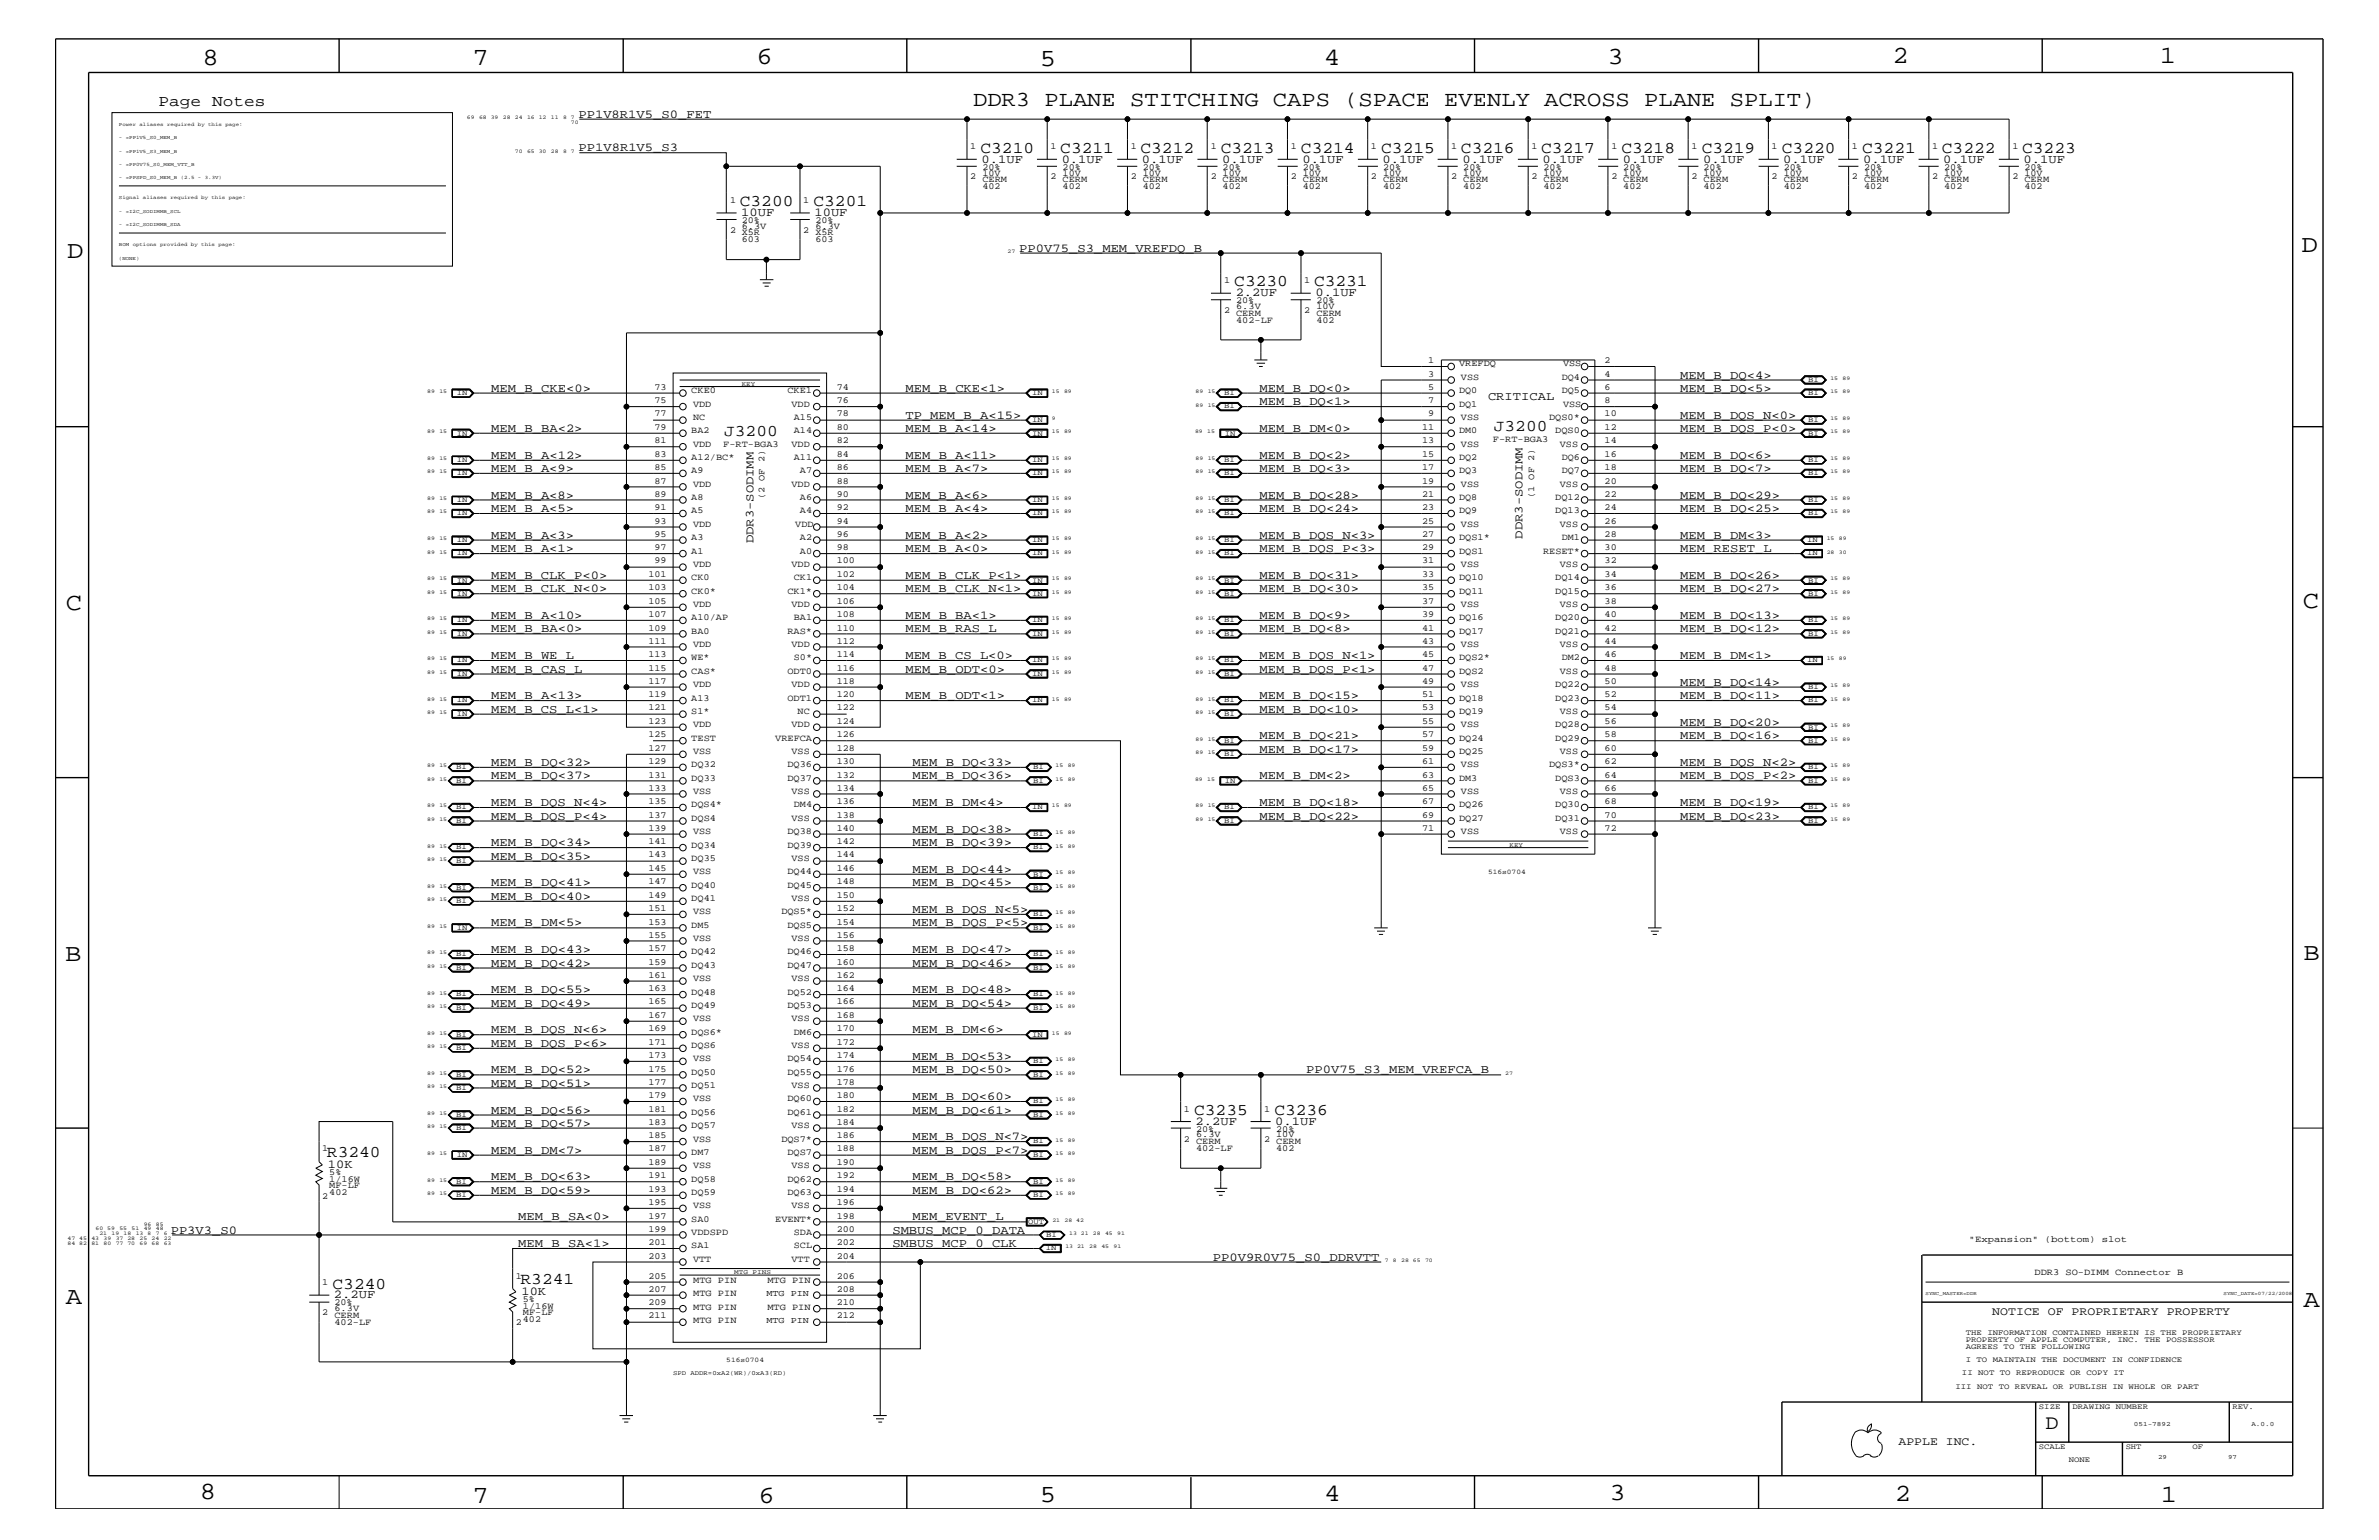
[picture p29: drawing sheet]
<svg xmlns="http://www.w3.org/2000/svg" width="432mm" height="279mm" viewBox="0 0 432 279" stroke-linecap="round" stroke-linejoin="round" font-family="sans-serif">
<defs><g id="words">
<g font-size="4.5">
<text x="36.7" y="11.7">8</text>
<text x="85.8" y="11.7">7</text>
<text x="137.3" y="11.5">6</text>
<text x="240.3" y="11.7">4</text>
<text x="291.8" y="11.5">3</text>
<text x="343.5" y="11.5">2</text>
<text x="392" y="11.5">1</text>
<text x="188.7" y="12.1">5</text>
<text x="12.2" y="46.8">D</text>
<text x="417.7" y="45.7">D</text>
<text x="11.9" y="110.6">C</text>
<text x="418" y="110.3">C</text>
<text x="11.9" y="174.3">B</text>
<text x="418.1" y="174.2">B</text>
<text x="11.9" y="236.7">A</text>
<text x="418.1" y="237.1">A</text>
<text x="36.2" y="271.9">8</text>
<text x="85.8" y="272.7">7</text>
<text x="137.7" y="272.7">6</text>
<text x="188.7" y="272.5">5</text>
<text x="240.4" y="272.3">4</text>
<text x="292.1" y="272.2">3</text>
<text x="343.9" y="272.3">2</text>
<text x="392.2" y="272.6">1</text>
</g>
<text font-size="3.9" x="176.6" y="19.2">DDR3 PLANE STITCHING CAPS (SPACE EVENLY ACROSS PLANE SPLIT)</text>
<text font-size="3.7" x="371.3" y="259.3">D</text>
<g font-size="3">
<text x="178" y="27.7">C3210</text>
<text x="192.4" y="27.7">C3211</text>
<text x="207" y="27.7">C3212</text>
<text x="221.6" y="27.7">C3213</text>
<text x="236.1" y="27.7">C3214</text>
<text x="250.7" y="27.7">C3215</text>
<text x="265.2" y="27.7">C3216</text>
<text x="279.7" y="27.7">C3217</text>
<text x="294.3" y="27.7">C3218</text>
<text x="308.9" y="27.7">C3219</text>
<text x="323.4" y="27.7">C3220</text>
<text x="338" y="27.7">C3221</text>
<text x="352.5" y="27.7">C3222</text>
<text x="367" y="27.7">C3223</text>
<text x="134.3" y="37.4">C3200</text>
<text x="147.7" y="37.4">C3201</text>
<text x="224" y="51.9">C3230</text>
<text x="238.5" y="51.9">C3231</text>
<text x="131.4" y="79">J3200</text>
<text x="271.1" y="78.2">J3200</text>
<text x="216.7" y="202.3">C3235</text>
<text x="231.3" y="202.3">C3236</text>
<text x="59.4" y="210">R3240</text>
<text x="60.4" y="233.8">C3240</text>
<text x="94.5" y="233">R3241</text>
</g>
<text font-size="2.9" x="28.8" y="19.2">Page Notes</text>
<g font-size="2.2">
<text x="105" y="21.4">PP1V8R1V5_S0_FET</text>
<text x="105" y="27.5">PP1V8R1V5_S3</text>
<text x="178.1" y="29.5">0.1UF</text>
<text x="192.7" y="29.5">0.1UF</text>
<text x="207.3" y="29.5">0.1UF</text>
<text x="221.8" y="29.5">0.1UF</text>
<text x="236.4" y="29.5">0.1UF</text>
<text x="251" y="29.5">0.1UF</text>
<text x="265.4" y="29.5">0.1UF</text>
<text x="280" y="29.5">0.1UF</text>
<text x="294.6" y="29.5">0.1UF</text>
<text x="309.1" y="29.5">0.1UF</text>
<text x="323.7" y="29.5">0.1UF</text>
<text x="338.2" y="29.5">0.1UF</text>
<text x="352.7" y="29.5">0.1UF</text>
<text x="367.3" y="29.5">0.1UF</text>
<text x="134.5" y="39.2">10UF</text>
<text x="147.8" y="39.2">10UF</text>
<text x="185" y="45.7">PP0V75_S3_MEM_VREFDQ_B</text>
<text x="224.3" y="53.8">2.2UF</text>
<text x="238.8" y="53.8">0.1UF</text>
<text x="89.2" y="71.1">MEM_B_CKE&lt;0&gt;</text>
<text x="164.3" y="71.1">MEM_B_CKE&lt;1&gt;</text>
<text x="228.6" y="71.1">MEM_B_DQ&lt;0&gt;</text>
<text x="305" y="68.7">MEM_B_DQ&lt;4&gt;</text>
<text x="305" y="71.1">MEM_B_DQ&lt;5&gt;</text>
<text x="164.3" y="76">TP_MEM_B_A&lt;15&gt;</text>
<text x="228.6" y="73.5">MEM_B_DQ&lt;1&gt;</text>
<text x="270.1" y="72.6">CRITICAL</text>
<text x="305" y="76">MEM_B_DQS_N&lt;0&gt;</text>
<text x="89.2" y="78.3">MEM_B_BA&lt;2&gt;</text>
<text x="89.2" y="83.3">MEM_B_A&lt;12&gt;</text>
<text x="164.3" y="83.3">MEM_B_A&lt;11&gt;</text>
<text x="164.3" y="78.3">MEM_B_A&lt;14&gt;</text>
<text x="228.6" y="78.3">MEM_B_DM&lt;0&gt;</text>
<text x="228.6" y="83.3">MEM_B_DQ&lt;2&gt;</text>
<text x="305" y="83.3">MEM_B_DQ&lt;6&gt;</text>
<text x="305" y="78.3">MEM_B_DQS_P&lt;0&gt;</text>
<text x="89.2" y="85.6">MEM_B_A&lt;9&gt;</text>
<text x="164.3" y="85.6">MEM_B_A&lt;7&gt;</text>
<text x="228.6" y="85.6">MEM_B_DQ&lt;3&gt;</text>
<text x="305" y="85.6">MEM_B_DQ&lt;7&gt;</text>
<text x="89.2" y="90.5">MEM_B_A&lt;8&gt;</text>
<text x="89.2" y="92.9">MEM_B_A&lt;5&gt;</text>
<text x="164.3" y="92.9">MEM_B_A&lt;4&gt;</text>
<text x="164.3" y="90.5">MEM_B_A&lt;6&gt;</text>
<text x="228.6" y="90.5">MEM_B_DQ&lt;28&gt;</text>
<text x="228.6" y="92.9">MEM_B_DQ&lt;24&gt;</text>
<text x="305" y="92.9">MEM_B_DQ&lt;25&gt;</text>
<text x="305" y="90.5">MEM_B_DQ&lt;29&gt;</text>
<text x="89.2" y="97.7">MEM_B_A&lt;3&gt;</text>
<text x="89.2" y="100.2">MEM_B_A&lt;1&gt;</text>
<text x="136.7" y="98.6" transform="rotate(-90 136.7 98.6)">DDR3-SODIMM</text>
<text x="164.3" y="100.2">MEM_B_A&lt;0&gt;</text>
<text x="164.3" y="97.7">MEM_B_A&lt;2&gt;</text>
<text x="228.6" y="100.2">MEM_B_DQS_P&lt;3&gt;</text>
<text x="228.6" y="97.7">MEM_B_DQS_N&lt;3&gt;</text>
<text x="276.4" y="97.7" transform="rotate(-90 276.4 97.7)">DDR3-SODIMM</text>
<text x="305" y="100.2">MEM_RESET_L</text>
<text x="305" y="97.7">MEM_B_DM&lt;3&gt;</text>
<text x="89.2" y="107.5">MEM_B_CLK_N&lt;0&gt;</text>
<text x="89.2" y="105">MEM_B_CLK_P&lt;0&gt;</text>
<text x="164.3" y="105">MEM_B_CLK_P&lt;1&gt;</text>
<text x="164.3" y="107.5">MEM_B_CLK_N&lt;1&gt;</text>
<text x="228.6" y="107.5">MEM_B_DQ&lt;30&gt;</text>
<text x="228.6" y="105">MEM_B_DQ&lt;31&gt;</text>
<text x="305" y="107.5">MEM_B_DQ&lt;27&gt;</text>
<text x="305" y="105">MEM_B_DQ&lt;26&gt;</text>
<text x="89.2" y="112.3">MEM_B_A&lt;10&gt;</text>
<text x="164.3" y="112.3">MEM_B_BA&lt;1&gt;</text>
<text x="228.6" y="112.3">MEM_B_DQ&lt;9&gt;</text>
<text x="305" y="112.3">MEM_B_DQ&lt;13&gt;</text>
<text x="89.2" y="119.6">MEM_B_WE_L</text>
<text x="89.2" y="114.8">MEM_B_BA&lt;0&gt;</text>
<text x="164.3" y="119.6">MEM_B_CS_L&lt;0&gt;</text>
<text x="164.3" y="114.8">MEM_B_RAS_L</text>
<text x="228.6" y="119.6">MEM_B_DQS_N&lt;1&gt;</text>
<text x="228.6" y="114.8">MEM_B_DQ&lt;8&gt;</text>
<text x="305" y="119.6">MEM_B_DM&lt;1&gt;</text>
<text x="305" y="114.8">MEM_B_DQ&lt;12&gt;</text>
<text x="89.2" y="122">MEM_B_CAS_L</text>
<text x="164.3" y="122">MEM_B_ODT&lt;0&gt;</text>
<text x="228.6" y="122">MEM_B_DQS_P&lt;1&gt;</text>
<text x="305" y="124.4">MEM_B_DQ&lt;14&gt;</text>
<text x="89.2" y="129.3">MEM_B_CS_L&lt;1&gt;</text>
<text x="89.2" y="126.9">MEM_B_A&lt;13&gt;</text>
<text x="164.3" y="126.9">MEM_B_ODT&lt;1&gt;</text>
<text x="228.6" y="129.3">MEM_B_DQ&lt;10&gt;</text>
<text x="228.6" y="126.9">MEM_B_DQ&lt;15&gt;</text>
<text x="305" y="131.7">MEM_B_DQ&lt;20&gt;</text>
<text x="305" y="126.9">MEM_B_DQ&lt;11&gt;</text>
<text x="228.6" y="134.1">MEM_B_DQ&lt;21&gt;</text>
<text x="228.6" y="136.6">MEM_B_DQ&lt;17&gt;</text>
<text x="305" y="134.1">MEM_B_DQ&lt;16&gt;</text>
<text x="89.2" y="139">MEM_B_DQ&lt;32&gt;</text>
<text x="89.2" y="141.4">MEM_B_DQ&lt;37&gt;</text>
<text x="165.6" y="141.4">MEM_B_DQ&lt;36&gt;</text>
<text x="165.6" y="139">MEM_B_DQ&lt;33&gt;</text>
<text x="228.6" y="141.4">MEM_B_DM&lt;2&gt;</text>
<text x="305" y="141.4">MEM_B_DQS_P&lt;2&gt;</text>
<text x="305" y="139">MEM_B_DQS_N&lt;2&gt;</text>
<text x="89.2" y="148.7">MEM_B_DQS_P&lt;4&gt;</text>
<text x="89.2" y="146.2">MEM_B_DQS_N&lt;4&gt;</text>
<text x="165.6" y="146.2">MEM_B_DM&lt;4&gt;</text>
<text x="228.6" y="146.2">MEM_B_DQ&lt;18&gt;</text>
<text x="228.6" y="148.7">MEM_B_DQ&lt;22&gt;</text>
<text x="305" y="148.7">MEM_B_DQ&lt;23&gt;</text>
<text x="305" y="146.2">MEM_B_DQ&lt;19&gt;</text>
<text x="89.2" y="153.5">MEM_B_DQ&lt;34&gt;</text>
<text x="89.2" y="156">MEM_B_DQ&lt;35&gt;</text>
<text x="165.6" y="153.5">MEM_B_DQ&lt;39&gt;</text>
<text x="165.6" y="151.1">MEM_B_DQ&lt;38&gt;</text>
<text x="89.2" y="160.8">MEM_B_DQ&lt;41&gt;</text>
<text x="165.6" y="158.4">MEM_B_DQ&lt;44&gt;</text>
<text x="165.6" y="160.8">MEM_B_DQ&lt;45&gt;</text>
<text x="89.2" y="163.3">MEM_B_DQ&lt;40&gt;</text>
<text x="165.6" y="165.6">MEM_B_DQS_N&lt;5&gt;</text>
<text x="89.2" y="168.1">MEM_B_DM&lt;5&gt;</text>
<text x="89.2" y="172.9">MEM_B_DQ&lt;43&gt;</text>
<text x="165.6" y="168.1">MEM_B_DQS_P&lt;5&gt;</text>
<text x="165.6" y="172.9">MEM_B_DQ&lt;47&gt;</text>
<text x="89.2" y="175.4">MEM_B_DQ&lt;42&gt;</text>
<text x="165.6" y="175.4">MEM_B_DQ&lt;46&gt;</text>
<text x="89.2" y="182.7">MEM_B_DQ&lt;49&gt;</text>
<text x="89.2" y="180.2">MEM_B_DQ&lt;55&gt;</text>
<text x="165.6" y="182.7">MEM_B_DQ&lt;54&gt;</text>
<text x="165.6" y="180.2">MEM_B_DQ&lt;48&gt;</text>
<text x="89.2" y="187.5">MEM_B_DQS_N&lt;6&gt;</text>
<text x="89.2" y="189.9">MEM_B_DQS_P&lt;6&gt;</text>
<text x="165.6" y="187.5">MEM_B_DM&lt;6&gt;</text>
<text x="89.2" y="194.8">MEM_B_DQ&lt;52&gt;</text>
<text x="89.2" y="197.2">MEM_B_DQ&lt;51&gt;</text>
<text x="165.6" y="194.8">MEM_B_DQ&lt;50&gt;</text>
<text x="165.6" y="192.3">MEM_B_DQ&lt;53&gt;</text>
<text x="237.1" y="194.8">PP0V75_S3_MEM_VREFCA_B</text>
<text x="89.2" y="202">MEM_B_DQ&lt;56&gt;</text>
<text x="165.6" y="199.6">MEM_B_DQ&lt;60&gt;</text>
<text x="165.6" y="202">MEM_B_DQ&lt;61&gt;</text>
<text x="89.2" y="204.4">MEM_B_DQ&lt;57&gt;</text>
<text x="89.2" y="209.3">MEM_B_DM&lt;7&gt;</text>
<text x="165.6" y="206.9">MEM_B_DQS_N&lt;7&gt;</text>
<text x="165.6" y="209.3">MEM_B_DQS_P&lt;7&gt;</text>
<text x="217" y="204.1">2.2UF</text>
<text x="231.5" y="204.1">0.1UF</text>
<text x="59.5" y="211.9">10K</text>
<text x="89.2" y="214.2">MEM_B_DQ&lt;63&gt;</text>
<text x="165.6" y="214.2">MEM_B_DQ&lt;58&gt;</text>
<text x="89.2" y="216.6">MEM_B_DQ&lt;59&gt;</text>
<text x="94.1" y="221.4">MEM_B_SA&lt;0&gt;</text>
<text x="165.6" y="221.4">MEM_EVENT_L</text>
<text x="165.6" y="216.6">MEM_B_DQ&lt;62&gt;</text>
<text x="31" y="223.9">PP3V3_S0</text>
<text x="94.1" y="226.3">MEM_B_SA&lt;1&gt;</text>
<text x="162" y="223.9">SMBUS_MCP_0_DATA</text>
<text x="162" y="226.3">SMBUS_MCP_0_CLK</text>
<text x="220.1" y="228.7">PP0V9R0V75_S0_DDRVTT</text>
<text x="60.6" y="235.6">2.2UF</text>
<text x="94.7" y="234.9">10K</text>
</g>
<g font-size="2.1">
<text x="361.6" y="238.6">NOTICE OF PROPRIETARY PROPERTY</text>
<text x="344.6" y="262.2">APPLE INC.</text>
</g>
<g font-size="1.7">
<text x="176.1" y="27.1">1</text>
<text x="190.7" y="27.1">1</text>
<text x="205.2" y="27.1">1</text>
<text x="219.8" y="27.1">1</text>
<text x="234.3" y="27.1">1</text>
<text x="248.8" y="27.1">1</text>
<text x="263.4" y="27.1">1</text>
<text x="278" y="27.1">1</text>
<text x="292.5" y="27.1">1</text>
<text x="307" y="27.1">1</text>
<text x="321.6" y="27.1">1</text>
<text x="336.1" y="27.1">1</text>
<text x="350.7" y="27.1">1</text>
<text x="365.3" y="27.1">1</text>
<text x="176.1" y="32.5">2</text>
<text x="178.3" y="31.9">10V</text>
<text x="178.3" y="30.8">20%</text>
<text x="178.3" y="34.2">402</text>
<text x="178.3" y="33">CERM</text>
<text x="190.7" y="32.5">2</text>
<text x="192.9" y="31.9">10V</text>
<text x="192.9" y="30.8">20%</text>
<text x="192.9" y="34.2">402</text>
<text x="192.9" y="33">CERM</text>
<text x="205.2" y="32.5">2</text>
<text x="207.4" y="31.9">10V</text>
<text x="207.4" y="30.8">20%</text>
<text x="207.4" y="34.2">402</text>
<text x="207.4" y="33">CERM</text>
<text x="219.8" y="32.5">2</text>
<text x="221.9" y="31.9">10V</text>
<text x="221.9" y="30.8">20%</text>
<text x="221.9" y="34.2">402</text>
<text x="221.9" y="33">CERM</text>
<text x="234.3" y="32.5">2</text>
<text x="236.5" y="31.9">10V</text>
<text x="236.5" y="30.8">20%</text>
<text x="236.5" y="34.2">402</text>
<text x="236.5" y="33">CERM</text>
<text x="248.8" y="32.5">2</text>
<text x="251" y="31.9">10V</text>
<text x="251" y="30.8">20%</text>
<text x="251" y="34.2">402</text>
<text x="251" y="33">CERM</text>
<text x="263.4" y="32.5">2</text>
<text x="265.6" y="31.9">10V</text>
<text x="265.6" y="30.8">20%</text>
<text x="265.6" y="34.2">402</text>
<text x="265.6" y="33">CERM</text>
<text x="278" y="32.5">2</text>
<text x="280.2" y="31.9">10V</text>
<text x="280.2" y="30.8">20%</text>
<text x="280.2" y="34.2">402</text>
<text x="280.2" y="33">CERM</text>
<text x="292.5" y="32.5">2</text>
<text x="294.6" y="31.9">10V</text>
<text x="294.6" y="30.8">20%</text>
<text x="294.6" y="34.2">402</text>
<text x="294.6" y="33">CERM</text>
<text x="307" y="32.5">2</text>
<text x="309.2" y="31.9">10V</text>
<text x="309.2" y="30.8">20%</text>
<text x="309.2" y="34.2">402</text>
<text x="309.2" y="33">CERM</text>
<text x="321.6" y="32.5">2</text>
<text x="323.8" y="31.9">10V</text>
<text x="323.8" y="30.8">20%</text>
<text x="323.8" y="34.2">402</text>
<text x="323.8" y="33">CERM</text>
<text x="336.1" y="32.5">2</text>
<text x="338.3" y="31.9">10V</text>
<text x="338.3" y="30.8">20%</text>
<text x="338.3" y="34.2">402</text>
<text x="338.3" y="33">CERM</text>
<text x="350.7" y="32.5">2</text>
<text x="352.9" y="31.9">10V</text>
<text x="352.9" y="30.8">20%</text>
<text x="352.9" y="34.2">402</text>
<text x="352.9" y="33">CERM</text>
<text x="365.3" y="32.5">2</text>
<text x="367.5" y="31.9">10V</text>
<text x="367.5" y="30.8">20%</text>
<text x="367.5" y="34.2">402</text>
<text x="367.5" y="33">CERM</text>
<text x="132.5" y="36.8">1</text>
<text x="134.6" y="41.5">6.3V</text>
<text x="134.6" y="40.4">20%</text>
<text x="145.8" y="36.8">1</text>
<text x="148" y="41.5">6.3V</text>
<text x="148" y="40.4">20%</text>
<text x="132.5" y="42.3">2 X5R</text>
<text x="134.6" y="44">603</text>
<text x="145.8" y="42.3">2 X5R</text>
<text x="148" y="44">603</text>
<text x="222.2" y="51.3">1</text>
<text x="236.7" y="51.3">1</text>
<text x="222.2" y="56.8">2</text>
<text x="224.4" y="56.1">6.3V</text>
<text x="224.4" y="55">20%</text>
<text x="224.4" y="58.5">402-LF</text>
<text x="224.4" y="57.3">CERM</text>
<text x="236.7" y="56.8">2</text>
<text x="238.9" y="56.1">10V</text>
<text x="238.9" y="55">20%</text>
<text x="238.9" y="58.5">402</text>
<text x="238.9" y="57.3">CERM</text>
<text x="259.2" y="65.9">1</text>
<text x="291.3" y="65.9">2</text>
<text x="118.8" y="70.7">73</text>
<text x="125.5" y="71.3">CKE0</text>
<text x="142.9" y="71.3">CKE1</text>
<text x="151.9" y="70.7">74</text>
<text x="259.2" y="68.4">3</text>
<text x="259.2" y="70.7">5</text>
<text x="264.8" y="66.5">VREFDQ</text>
<text x="264.8" y="71.3">DQ0</text>
<text x="265.2" y="68.9">VSS</text>
<text x="283.5" y="71.3">DQ5</text>
<text x="283.5" y="68.9">DQ4</text>
<text x="283.7" y="66.5">VSS</text>
<text x="291.3" y="70.7">6</text>
<text x="291.3" y="68.4">4</text>
<text x="118.8" y="73.2">75</text>
<text x="118.8" y="75.6">77</text>
<text x="125.8" y="73.8">VDD</text>
<text x="125.8" y="76.2">NC</text>
<text x="143.7" y="73.8">VDD</text>
<text x="144.1" y="76.2">A15</text>
<text x="151.9" y="73.2">76</text>
<text x="151.9" y="75.6">78</text>
<text x="259.2" y="75.6">9</text>
<text x="259.2" y="73.2">7</text>
<text x="264.8" y="73.8">DQ1</text>
<text x="265.2" y="76.2">VSS</text>
<text x="281.2" y="76.2">DQS0*</text>
<text x="283.7" y="73.8">VSS</text>
<text x="291.3" y="73.2">8</text>
<text x="291.3" y="75.6">10</text>
<text x="118.8" y="80.5">81</text>
<text x="118.8" y="78">79</text>
<text x="118.8" y="82.8">83</text>
<text x="125.5" y="83.5">A12/BC*</text>
<text x="125.5" y="78.6">BA2</text>
<text x="125.8" y="81.1">VDD</text>
<text x="131.3" y="81.1">F-RT-BGA3</text>
<text x="143.7" y="81.1">VDD</text>
<text x="144.1" y="78.6">A14</text>
<text x="144.1" y="83.5">A11</text>
<text x="151.9" y="80.5">82</text>
<text x="151.9" y="78">80</text>
<text x="151.9" y="82.8">84</text>
<text x="258.1" y="80.5">13</text>
<text x="258.1" y="82.8">15</text>
<text x="258.1" y="78">11</text>
<text x="264.8" y="83.5">DQ2</text>
<text x="264.8" y="78.6">DM0</text>
<text x="265.2" y="81.1">VSS</text>
<text x="271" y="80.2">F-RT-BGA3</text>
<text x="282.3" y="78.6">DQS0</text>
<text x="283.1" y="81.1">VSS</text>
<text x="283.5" y="83.5">DQ6</text>
<text x="291.3" y="80.5">14</text>
<text x="291.3" y="78">12</text>
<text x="291.3" y="82.8">16</text>
<text x="118.8" y="87.7">87</text>
<text x="118.8" y="85.3">85</text>
<text x="125.5" y="85.9">A9</text>
<text x="125.8" y="88.3">VDD</text>
<text x="143.7" y="88.3">VDD</text>
<text x="145.2" y="85.9">A7</text>
<text x="151.9" y="87.7">88</text>
<text x="151.9" y="85.3">86</text>
<text x="258.1" y="87.7">19</text>
<text x="258.1" y="85.3">17</text>
<text x="264.8" y="85.9">DQ3</text>
<text x="265.2" y="88.3">VSS</text>
<text x="283.1" y="88.3">VSS</text>
<text x="283.5" y="85.9">DQ7</text>
<text x="291.3" y="87.7">20</text>
<text x="291.3" y="85.3">18</text>
<text x="118.8" y="95">93</text>
<text x="118.8" y="90.1">89</text>
<text x="118.8" y="92.6">91</text>
<text x="125.5" y="93.2">A5</text>
<text x="125.5" y="90.7">A8</text>
<text x="125.8" y="95.6">VDD</text>
<text x="138.8" y="90.6" transform="rotate(-90 138.8 90.6)">(2 OF 2)</text>
<text x="144.4" y="95.6">VDD</text>
<text x="145.2" y="90.7">A6</text>
<text x="145.2" y="93.2">A4</text>
<text x="151.9" y="95">94</text>
<text x="151.9" y="90.1">90</text>
<text x="151.9" y="92.6">92</text>
<text x="258.1" y="95">25</text>
<text x="258.1" y="92.6">23</text>
<text x="258.1" y="90.1">21</text>
<text x="264.8" y="93.2">DQ9</text>
<text x="264.8" y="90.7">DQ8</text>
<text x="265.2" y="95.6">VSS</text>
<text x="278.5" y="90.4" transform="rotate(-90 278.5 90.4)">(1 OF 2)</text>
<text x="282.3" y="90.7">DQ12</text>
<text x="282.3" y="93.2">DQ13</text>
<text x="283.1" y="95.6">VSS</text>
<text x="291.3" y="95">26</text>
<text x="291.3" y="92.6">24</text>
<text x="291.3" y="90.1">22</text>
<text x="118.8" y="97.4">95</text>
<text x="118.8" y="99.9">97</text>
<text x="125.5" y="100.4">A1</text>
<text x="125.5" y="98">A3</text>
<text x="145.2" y="98">A2</text>
<text x="145.2" y="100.4">A0</text>
<text x="151.9" y="97.4">96</text>
<text x="151.9" y="99.9">98</text>
<text x="258.1" y="97.4">27</text>
<text x="258.1" y="99.9">29</text>
<text x="264.8" y="98">DQS1*</text>
<text x="264.8" y="100.4">DQS1</text>
<text x="280.1" y="100.4">RESET*</text>
<text x="283.5" y="98">DM1</text>
<text x="291.3" y="99.9">30</text>
<text x="291.3" y="97.4">28</text>
<text x="117.7" y="107.1">103</text>
<text x="117.7" y="104.7">101</text>
<text x="118.8" y="102.2">99</text>
<text x="125.5" y="105.3">CK0</text>
<text x="125.5" y="107.7">CK0*</text>
<text x="125.8" y="102.9">VDD</text>
<text x="142.9" y="107.7">CK1*</text>
<text x="143.7" y="102.9">VDD</text>
<text x="144.1" y="105.3">CK1</text>
<text x="151.9" y="107.1">104</text>
<text x="151.9" y="104.7">102</text>
<text x="151.9" y="102.2">100</text>
<text x="258.1" y="102.2">31</text>
<text x="258.1" y="107.1">35</text>
<text x="258.1" y="104.7">33</text>
<text x="264.8" y="105.3">DQ10</text>
<text x="264.8" y="107.7">DQ11</text>
<text x="265.2" y="102.9">VSS</text>
<text x="282.3" y="105.3">DQ14</text>
<text x="282.3" y="107.7">DQ15</text>
<text x="283.1" y="102.9">VSS</text>
<text x="291.3" y="102.2">32</text>
<text x="291.3" y="107.1">36</text>
<text x="291.3" y="104.7">34</text>
<text x="117.7" y="109.5">105</text>
<text x="117.7" y="112">107</text>
<text x="125.5" y="112.6">A10/AP</text>
<text x="125.8" y="110.2">VDD</text>
<text x="143.7" y="110.2">VDD</text>
<text x="144.1" y="112.6">BA1</text>
<text x="151.9" y="109.5">106</text>
<text x="151.9" y="112">108</text>
<text x="258.1" y="109.5">37</text>
<text x="258.1" y="112">39</text>
<text x="264.8" y="112.6">DQ16</text>
<text x="265.2" y="110.2">VSS</text>
<text x="282.3" y="112.6">DQ20</text>
<text x="283.1" y="110.2">VSS</text>
<text x="291.3" y="109.5">38</text>
<text x="291.3" y="112">40</text>
<text x="117.7" y="116.8">111</text>
<text x="117.7" y="114.4">109</text>
<text x="117.7" y="119.2">113</text>
<text x="125.5" y="115">BA0</text>
<text x="125.5" y="119.8">WE*</text>
<text x="125.8" y="117.4">VDD</text>
<text x="142.9" y="115">RAS*</text>
<text x="143.7" y="117.4">VDD</text>
<text x="144.1" y="119.8">S0*</text>
<text x="151.9" y="116.8">112</text>
<text x="151.9" y="119.2">114</text>
<text x="151.9" y="114.4">110</text>
<text x="258.1" y="116.8">43</text>
<text x="258.1" y="119.2">45</text>
<text x="258.1" y="114.4">41</text>
<text x="264.8" y="115">DQ17</text>
<text x="264.8" y="119.8">DQS2*</text>
<text x="265.2" y="117.4">VSS</text>
<text x="282.3" y="115">DQ21</text>
<text x="283.1" y="117.4">VSS</text>
<text x="283.5" y="119.8">DM2</text>
<text x="291.3" y="116.8">44</text>
<text x="291.3" y="114.4">42</text>
<text x="291.3" y="119.2">46</text>
<text x="117.7" y="124.1">117</text>
<text x="117.7" y="121.7">115</text>
<text x="125.5" y="122.3">CAS*</text>
<text x="125.8" y="124.7">VDD</text>
<text x="142.9" y="122.3">ODT0</text>
<text x="143.7" y="124.7">VDD</text>
<text x="151.9" y="124.1">118</text>
<text x="151.9" y="121.7">116</text>
<text x="258.1" y="124.1">49</text>
<text x="258.1" y="121.7">47</text>
<text x="264.8" y="122.3">DQS2</text>
<text x="265.2" y="124.7">VSS</text>
<text x="282.3" y="124.7">DQ22</text>
<text x="283.1" y="122.3">VSS</text>
<text x="291.3" y="121.7">48</text>
<text x="291.3" y="124.1">50</text>
<text x="117.7" y="131.3">123</text>
<text x="117.7" y="128.9">121</text>
<text x="117.7" y="126.5">119</text>
<text x="125.5" y="127.1">A13</text>
<text x="125.5" y="129.6">S1*</text>
<text x="125.8" y="131.9">VDD</text>
<text x="142.9" y="127.1">ODT1</text>
<text x="143.7" y="131.9">VDD</text>
<text x="144.8" y="129.6">NC</text>
<text x="151.9" y="131.3">124</text>
<text x="151.9" y="126.5">120</text>
<text x="151.9" y="128.9">122</text>
<text x="258.1" y="131.3">55</text>
<text x="258.1" y="128.9">53</text>
<text x="258.1" y="126.5">51</text>
<text x="264.8" y="127.1">DQ18</text>
<text x="264.8" y="129.6">DQ19</text>
<text x="265.2" y="131.9">VSS</text>
<text x="282.3" y="127.1">DQ23</text>
<text x="282.3" y="131.9">DQ28</text>
<text x="283.1" y="129.6">VSS</text>
<text x="291.3" y="128.9">54</text>
<text x="291.3" y="131.3">56</text>
<text x="291.3" y="126.5">52</text>
<text x="117.7" y="136.2">127</text>
<text x="117.7" y="133.8">125</text>
<text x="125.5" y="134.4">TEST</text>
<text x="125.8" y="136.8">VSS</text>
<text x="140.7" y="134.4">VREFCA</text>
<text x="143.7" y="136.8">VSS</text>
<text x="151.9" y="136.2">128</text>
<text x="151.9" y="133.8">126</text>
<text x="258.1" y="136.2">59</text>
<text x="258.1" y="133.8">57</text>
<text x="264.8" y="136.8">DQ25</text>
<text x="264.8" y="134.4">DQ24</text>
<text x="282.3" y="134.4">DQ29</text>
<text x="283.1" y="136.8">VSS</text>
<text x="291.3" y="136.2">60</text>
<text x="291.3" y="133.8">58</text>
<text x="117.7" y="141.1">131</text>
<text x="117.7" y="138.6">129</text>
<text x="117.7" y="143.5">133</text>
<text x="125.5" y="141.7">DQ33</text>
<text x="125.5" y="139.2">DQ32</text>
<text x="142.9" y="139.2">DQ36</text>
<text x="142.9" y="141.7">DQ37</text>
<text x="151.9" y="141.1">132</text>
<text x="151.9" y="138.6">130</text>
<text x="151.9" y="143.5">134</text>
<text x="258.1" y="143.5">65</text>
<text x="258.1" y="138.6">61</text>
<text x="258.1" y="141.1">63</text>
<text x="264.8" y="141.7">DM3</text>
<text x="265.2" y="139.2">VSS</text>
<text x="281.2" y="139.2">DQS3*</text>
<text x="282.3" y="141.7">DQS3</text>
<text x="291.3" y="143.5">66</text>
<text x="291.3" y="138.6">62</text>
<text x="291.3" y="141.1">64</text>
<text x="117.7" y="145.9">135</text>
<text x="117.7" y="148.4">137</text>
<text x="125.5" y="146.5">DQS4*</text>
<text x="125.5" y="149">DQS4</text>
<text x="125.8" y="144">VSS</text>
<text x="143.7" y="144">VSS</text>
<text x="143.7" y="149">VSS</text>
<text x="144.1" y="146.5">DM4</text>
<text x="151.9" y="145.9">136</text>
<text x="151.9" y="148.4">138</text>
<text x="258.1" y="148.4">69</text>
<text x="258.1" y="145.9">67</text>
<text x="264.8" y="149">DQ27</text>
<text x="264.8" y="146.5">DQ26</text>
<text x="265.2" y="144">VSS</text>
<text x="282.3" y="146.5">DQ30</text>
<text x="282.3" y="149">DQ31</text>
<text x="283.1" y="144">VSS</text>
<text x="291.3" y="148.4">70</text>
<text x="291.3" y="145.9">68</text>
<text x="117.7" y="155.6">143</text>
<text x="117.7" y="153.2">141</text>
<text x="117.7" y="150.7">139</text>
<text x="125.5" y="153.8">DQ34</text>
<text x="125.8" y="151.3">VSS</text>
<text x="142.9" y="151.3">DQ38</text>
<text x="142.9" y="153.8">DQ39</text>
<text x="151.9" y="153.2">142</text>
<text x="151.9" y="150.7">140</text>
<text x="151.9" y="155.6">144</text>
<text x="258.1" y="150.7">71</text>
<text x="265.2" y="151.3">VSS</text>
<text x="283.1" y="151.3">VSS</text>
<text x="291.3" y="150.7">72</text>
<text x="117.7" y="160.5">147</text>
<text x="117.7" y="158">145</text>
<text x="125.5" y="161.1">DQ40</text>
<text x="125.5" y="156.2">DQ35</text>
<text x="125.8" y="158.6">VSS</text>
<text x="142.9" y="161.1">DQ45</text>
<text x="142.9" y="158.6">DQ44</text>
<text x="143.7" y="156.2">VSS</text>
<text x="151.9" y="160.5">148</text>
<text x="151.9" y="158">146</text>
<text x="117.7" y="162.8">149</text>
<text x="117.7" y="167.8">153</text>
<text x="117.7" y="165.3">151</text>
<text x="125.5" y="163.5">DQ41</text>
<text x="125.8" y="165.9">VSS</text>
<text x="141.8" y="165.9">DQS5*</text>
<text x="143.7" y="163.5">VSS</text>
<text x="151.9" y="165.3">152</text>
<text x="151.9" y="167.8">154</text>
<text x="151.9" y="162.8">150</text>
<text x="117.7" y="172.6">157</text>
<text x="117.7" y="170.1">155</text>
<text x="125.5" y="173.2">DQ42</text>
<text x="125.5" y="168.3">DM5</text>
<text x="125.8" y="170.7">VSS</text>
<text x="142.9" y="173.2">DQ46</text>
<text x="142.9" y="168.3">DQS5</text>
<text x="143.7" y="170.7">VSS</text>
<text x="151.9" y="172.6">158</text>
<text x="151.9" y="170.1">156</text>
<text x="117.7" y="179.9">163</text>
<text x="117.7" y="175">159</text>
<text x="117.7" y="177.4">161</text>
<text x="125.5" y="175.6">DQ43</text>
<text x="125.8" y="178">VSS</text>
<text x="142.9" y="175.6">DQ47</text>
<text x="143.7" y="178">VSS</text>
<text x="151.9" y="179.9">164</text>
<text x="151.9" y="175">160</text>
<text x="151.9" y="177.4">162</text>
<text x="117.7" y="182.2">165</text>
<text x="117.7" y="184.7">167</text>
<text x="125.5" y="180.5">DQ48</text>
<text x="125.5" y="182.9">DQ49</text>
<text x="125.8" y="185.3">VSS</text>
<text x="142.9" y="180.5">DQ52</text>
<text x="142.9" y="182.9">DQ53</text>
<text x="143.7" y="185.3">VSS</text>
<text x="151.9" y="182.2">166</text>
<text x="151.9" y="184.7">168</text>
<text x="117.7" y="187.1">169</text>
<text x="117.7" y="189.5">171</text>
<text x="117.7" y="192">173</text>
<text x="125.5" y="190.2">DQS6</text>
<text x="125.5" y="187.7">DQS6*</text>
<text x="143.7" y="190.2">VSS</text>
<text x="144.1" y="187.7">DM6</text>
<text x="151.9" y="192">174</text>
<text x="151.9" y="187.1">170</text>
<text x="151.9" y="189.5">172</text>
<text x="117.7" y="196.8">177</text>
<text x="117.7" y="194.4">175</text>
<text x="125.5" y="197.4">DQ51</text>
<text x="125.5" y="195">DQ50</text>
<text x="125.8" y="192.6">VSS</text>
<text x="142.9" y="192.6">DQ54</text>
<text x="142.9" y="195">DQ55</text>
<text x="143.7" y="197.4">VSS</text>
<text x="151.9" y="194.4">176</text>
<text x="151.9" y="196.8">178</text>
<text x="117.7" y="201.7">181</text>
<text x="117.7" y="199.2">179</text>
<text x="125.5" y="202.3">DQ56</text>
<text x="125.8" y="199.8">VSS</text>
<text x="142.9" y="202.3">DQ61</text>
<text x="142.9" y="199.8">DQ60</text>
<text x="151.9" y="201.7">182</text>
<text x="151.9" y="199.2">180</text>
<text x="214.9" y="201.7">1</text>
<text x="229.4" y="201.7">1</text>
<text x="58.5" y="208.9">1</text>
<text x="117.7" y="204.1">183</text>
<text x="117.7" y="208.9">187</text>
<text x="117.7" y="206.5">185</text>
<text x="125.5" y="209.6">DM7</text>
<text x="125.5" y="204.7">DQ57</text>
<text x="125.8" y="207.1">VSS</text>
<text x="141.8" y="207.1">DQS7*</text>
<text x="142.9" y="209.6">DQS7</text>
<text x="143.7" y="204.7">VSS</text>
<text x="151.9" y="206.5">186</text>
<text x="151.9" y="208.9">188</text>
<text x="151.9" y="204.1">184</text>
<text x="214.9" y="207.1">2</text>
<text x="217.1" y="206.4">6.3V</text>
<text x="217.1" y="205.3">20%</text>
<text x="217.1" y="208.8">402-LF</text>
<text x="217.1" y="207.6">CERM</text>
<text x="229.4" y="207.1">2</text>
<text x="231.6" y="206.4">10V</text>
<text x="231.6" y="205.3">20%</text>
<text x="231.6" y="208.8">402</text>
<text x="231.6" y="207.6">CERM</text>
<text x="59.8" y="214.4">1/16W</text>
<text x="59.8" y="213.2">5%</text>
<text x="59.8" y="215.6">MF-LF</text>
<text x="117.7" y="213.8">191</text>
<text x="117.7" y="211.4">189</text>
<text x="125.5" y="214.4">DQ58</text>
<text x="125.8" y="211.9">VSS</text>
<text x="142.9" y="214.4">DQ62</text>
<text x="143.7" y="211.9">VSS</text>
<text x="151.9" y="213.8">192</text>
<text x="151.9" y="211.4">190</text>
<text x="58.5" y="217.5">2</text>
<text x="59.8" y="216.9">402</text>
<text x="117.7" y="216.2">193</text>
<text x="117.7" y="218.6">195</text>
<text x="117.7" y="221.1">197</text>
<text x="125.5" y="221.7">SA0</text>
<text x="125.5" y="216.9">DQ59</text>
<text x="125.8" y="219.2">VSS</text>
<text x="140.7" y="221.7">EVENT*</text>
<text x="142.9" y="216.9">DQ63</text>
<text x="143.7" y="219.2">VSS</text>
<text x="151.9" y="221.1">198</text>
<text x="151.9" y="216.2">194</text>
<text x="151.9" y="218.6">196</text>
<text x="117.7" y="223.5">199</text>
<text x="117.7" y="225.9">201</text>
<text x="125.5" y="226.5">SA1</text>
<text x="125.5" y="224.1">VDDSPD</text>
<text x="144.1" y="226.5">SCL</text>
<text x="144.1" y="224.1">SDA</text>
<text x="151.9" y="223.5">200</text>
<text x="151.9" y="225.9">202</text>
<text x="357.4" y="225.3">&quot;Expansion&quot; (bottom) slot</text>
<text x="58.5" y="233.2">1</text>
<text x="93.6" y="232">1</text>
<text x="117.7" y="228.4">203</text>
<text x="117.7" y="232">205</text>
<text x="125.8" y="229">VTT</text>
<text x="125.8" y="232.9">MTG PIN</text>
<text x="139.3" y="232.9">MTG PIN</text>
<text x="143.7" y="229">VTT</text>
<text x="151.9" y="228.4">204</text>
<text x="151.9" y="232">206</text>
<text x="369.3" y="231.3">DDR3 SO-DIMM Connector B</text>
<text x="58.5" y="238.6">2</text>
<text x="60.7" y="237.9">6.3V</text>
<text x="60.7" y="236.8">20%</text>
<text x="60.7" y="239.1">CERM</text>
<text x="94.9" y="237.4">1/16W</text>
<text x="94.9" y="236.2">5%</text>
<text x="94.9" y="239.9">402</text>
<text x="94.9" y="238.6">MF-LF</text>
<text x="117.7" y="239.2">211</text>
<text x="117.7" y="236.8">209</text>
<text x="117.7" y="234.4">207</text>
<text x="125.8" y="235.1">MTG PIN</text>
<text x="125.8" y="237.7">MTG PIN</text>
<text x="125.8" y="240">MTG PIN</text>
<text x="139.3" y="237.7">MTG PIN</text>
<text x="151.9" y="239.2">212</text>
<text x="151.9" y="236.8">210</text>
<text x="151.9" y="234.4">208</text>
<text x="60.7" y="240.3">402-LF</text>
<text x="93.6" y="240.5">2</text>
</g>
<g font-size="1.6">
<text x="139.1" y="235.1">MTG PIN</text>
<text x="139.1" y="240">MTG PIN</text>
</g>
<g font-size="1.4">
<text x="82.9" y="71.7">IN</text>
<text x="187.4" y="71.7">IN</text>
<text x="222.2" y="71.7">BI</text>
<text x="328.2" y="69.3">BI</text>
<text x="328.2" y="71.7">BI</text>
<text x="187.4" y="76.6">IN</text>
<text x="222.2" y="74.1">BI</text>
<text x="328.2" y="76.6">BI</text>
<text x="82.9" y="79">IN</text>
<text x="82.9" y="83.8">IN</text>
<text x="187.4" y="79">IN</text>
<text x="187.4" y="83.8">IN</text>
<text x="222.2" y="83.8">BI</text>
<text x="222.3" y="79">IN</text>
<text x="328.2" y="79">BI</text>
<text x="328.2" y="83.8">BI</text>
<text x="82.9" y="86.2">IN</text>
<text x="187.4" y="86.2">IN</text>
<text x="222.2" y="86.2">BI</text>
<text x="328.2" y="86.2">BI</text>
<text x="82.9" y="91.1">IN</text>
<text x="82.9" y="93.5">IN</text>
<text x="187.4" y="91.1">IN</text>
<text x="187.4" y="93.5">IN</text>
<text x="222.2" y="91.1">BI</text>
<text x="222.2" y="93.5">BI</text>
<text x="328.2" y="91.1">BI</text>
<text x="328.2" y="93.5">BI</text>
<text x="82.9" y="100.8">IN</text>
<text x="82.9" y="98.4">IN</text>
<text x="187.4" y="98.4">IN</text>
<text x="187.4" y="100.8">IN</text>
<text x="222.2" y="98.4">BI</text>
<text x="222.2" y="100.8">BI</text>
<text x="328" y="98.4">IN</text>
<text x="328" y="100.8">IN</text>
<text x="82.9" y="105.7">IN</text>
<text x="187.4" y="105.7">IN</text>
<text x="222.2" y="105.7">BI</text>
<text x="328.2" y="105.7">BI</text>
<text x="82.9" y="108.1">IN</text>
<text x="82.9" y="112.9">IN</text>
<text x="187.4" y="108.1">IN</text>
<text x="187.4" y="112.9">IN</text>
<text x="222.2" y="108.1">BI</text>
<text x="222.2" y="112.9">BI</text>
<text x="328.2" y="108.1">BI</text>
<text x="328.2" y="112.9">BI</text>
<text x="82.9" y="115.3">IN</text>
<text x="187.4" y="115.3">IN</text>
<text x="222.2" y="115.3">BI</text>
<text x="328.2" y="115.3">BI</text>
<text x="82.9" y="120.2">IN</text>
<text x="82.9" y="122.6">IN</text>
<text x="187.4" y="120.2">IN</text>
<text x="187.4" y="122.6">IN</text>
<text x="222.2" y="120.2">BI</text>
<text x="222.2" y="122.6">BI</text>
<text x="328" y="120.2">IN</text>
<text x="328.2" y="125.1">BI</text>
<text x="82.9" y="127.5">IN</text>
<text x="82.9" y="129.9">IN</text>
<text x="187.4" y="127.5">IN</text>
<text x="222.2" y="127.5">BI</text>
<text x="222.2" y="129.9">BI</text>
<text x="328.2" y="127.5">BI</text>
<text x="222.2" y="134.7">BI</text>
<text x="222.2" y="137.2">BI</text>
<text x="328.2" y="132.4">BI</text>
<text x="328.2" y="134.7">BI</text>
<text x="82.8" y="139.6">BI</text>
<text x="82.8" y="142">BI</text>
<text x="187.5" y="139.6">BI</text>
<text x="187.5" y="142">BI</text>
<text x="222.3" y="142">IN</text>
<text x="328.2" y="139.6">BI</text>
<text x="328.2" y="142">BI</text>
<text x="82.8" y="146.8">BI</text>
<text x="82.8" y="149.3">BI</text>
<text x="187.4" y="146.8">IN</text>
<text x="222.2" y="146.8">BI</text>
<text x="222.2" y="149.3">BI</text>
<text x="328.2" y="146.8">BI</text>
<text x="328.2" y="149.3">BI</text>
<text x="82.8" y="154.1">BI</text>
<text x="187.5" y="151.8">BI</text>
<text x="187.5" y="154.1">BI</text>
<text x="82.8" y="156.6">BI</text>
<text x="82.8" y="161.4">BI</text>
<text x="187.5" y="159">BI</text>
<text x="187.5" y="161.4">BI</text>
<text x="82.8" y="163.9">BI</text>
<text x="187.5" y="166.2">BI</text>
<text x="82.8" y="173.5">BI</text>
<text x="82.9" y="168.7">IN</text>
<text x="187.5" y="168.7">BI</text>
<text x="187.5" y="173.5">BI</text>
<text x="82.8" y="176">BI</text>
<text x="187.5" y="176">BI</text>
<text x="82.8" y="180.8">BI</text>
<text x="82.8" y="183.2">BI</text>
<text x="187.5" y="180.8">BI</text>
<text x="187.5" y="183.2">BI</text>
<text x="82.8" y="188.1">BI</text>
<text x="82.8" y="190.5">BI</text>
<text x="187.4" y="188.1">IN</text>
<text x="82.8" y="195.4">BI</text>
<text x="82.8" y="197.8">BI</text>
<text x="187.5" y="192.9">BI</text>
<text x="187.5" y="195.4">BI</text>
<text x="82.8" y="202.6">BI</text>
<text x="187.5" y="200.2">BI</text>
<text x="187.5" y="202.6">BI</text>
<text x="82.8" y="205.1">BI</text>
<text x="82.9" y="209.9">IN</text>
<text x="187.5" y="209.9">BI</text>
<text x="187.5" y="207.5">BI</text>
<text x="82.8" y="214.7">BI</text>
<text x="187.5" y="214.7">BI</text>
<text x="82.8" y="217.2">BI</text>
<text x="187.5" y="217.2">BI</text>
<text x="186.6" y="222">OUT</text>
<text x="189.8" y="226.9">IN</text>
<text x="189.9" y="224.5">BI</text>
<text x="356.8" y="242.3">THE INFORMATION CONTAINED HEREIN IS THE PROPRIETARY</text>
<text x="356.8" y="243.5">PROPERTY OF APPLE COMPUTER, INC. THE POSSESSOR</text>
<text x="356.8" y="244.7">AGREES TO THE FOLLOWING</text>
<text x="354.9" y="252">III NOT TO REVEAL OR PUBLISH IN WHOLE OR PART</text>
<text x="356.1" y="249.5">II NOT TO REPRODUCE OR COPY IT</text>
<text x="356.8" y="247.1">I TO MAINTAIN THE DOCUMENT IN CONFIDENCE</text>
<text x="370.1" y="255.6">SIZE</text>
<text x="376.2" y="255.6">DRAWING NUMBER</text>
<text x="405.2" y="255.6">REV.</text>
<text x="370.1" y="262.9">SCALE</text>
<text x="385.8" y="262.9">SHT</text>
<text x="397.9" y="262.9">OF</text>
<text x="375.5" y="265.3">NONE</text>
</g>
<g font-size="1.3">
<text x="270.1" y="158.6">516s0704</text>
<text x="131.8" y="247.1">516s0704</text>
</g>
<g font-size="1.2">
<text x="134.6" y="70">KEY</text>
<text x="274" y="153.6">KEY</text>
<text x="133.3" y="231.2">MTG</text>
<text x="136.6" y="231.2">PINS</text>
<text x="122.2" y="249.5">SPD ADDR=0xA2(WR)/0xA3(RD)</text>
<text x="387.3" y="258.7">051-7892</text>
<text x="408.6" y="258.7">A.0.0</text>
<text x="391.7" y="264.7">29</text>
<text x="404.4" y="264.7">97</text>
</g>
<g font-size="1">
<text x="84.8" y="21.6">69</text>
<text x="87" y="21.6">68 39</text>
<text x="91.3" y="21.6">28</text>
<text x="93.5" y="21.6">24</text>
<text x="95.7" y="21.6">16 12</text>
<text x="100" y="21.6">11</text>
<text x="102.2" y="21.6">8</text>
<text x="103.6" y="21.6">7</text>
<text x="103.6" y="22.5">70</text>
<text x="93.5" y="27.7">70</text>
<text x="95.7" y="27.7">65 30</text>
<text x="100" y="27.7">28</text>
<text x="102.2" y="27.7">8</text>
<text x="103.6" y="27.7">7</text>
<text x="182.9" y="45.9">27</text>
<text x="77.6" y="71.3">89</text>
<text x="79.8" y="71.3">15</text>
<text x="190.9" y="71.3">15</text>
<text x="193.1" y="71.3">89</text>
<text x="217" y="71.3">89</text>
<text x="219.2" y="71.3">15</text>
<text x="332.2" y="71.3">15</text>
<text x="332.2" y="68.9">15</text>
<text x="334.4" y="71.3">89</text>
<text x="334.4" y="68.9">89</text>
<text x="190.9" y="76.2">9</text>
<text x="217" y="73.8">89</text>
<text x="219.2" y="73.8">15</text>
<text x="332.2" y="76.2">15</text>
<text x="334.4" y="76.2">89</text>
<text x="77.6" y="78.6">89</text>
<text x="77.6" y="83.5">89</text>
<text x="79.8" y="78.6">15</text>
<text x="79.8" y="83.5">15</text>
<text x="190.9" y="78.6">15</text>
<text x="190.9" y="83.5">15</text>
<text x="193.1" y="78.6">89</text>
<text x="193.1" y="83.5">89</text>
<text x="216.9" y="78.6">89</text>
<text x="217" y="83.5">89</text>
<text x="219.1" y="78.6">15</text>
<text x="219.2" y="83.5">15</text>
<text x="332.2" y="78.6">15</text>
<text x="332.2" y="83.5">15</text>
<text x="334.4" y="78.6">89</text>
<text x="334.4" y="83.5">89</text>
<text x="77.6" y="85.9">89</text>
<text x="79.8" y="85.9">15</text>
<text x="190.9" y="85.9">15</text>
<text x="193.1" y="85.9">89</text>
<text x="217" y="85.9">89</text>
<text x="219.2" y="85.9">15</text>
<text x="332.2" y="85.9">15</text>
<text x="334.4" y="85.9">89</text>
<text x="77.6" y="90.7">89</text>
<text x="77.6" y="93.2">89</text>
<text x="79.8" y="90.7">15</text>
<text x="79.8" y="93.2">15</text>
<text x="190.9" y="90.7">15</text>
<text x="190.9" y="93.2">15</text>
<text x="193.1" y="90.7">89</text>
<text x="193.1" y="93.2">89</text>
<text x="217" y="90.7">89</text>
<text x="217" y="93.2">89</text>
<text x="219.2" y="90.7">15</text>
<text x="219.2" y="93.2">15</text>
<text x="332.2" y="90.7">15</text>
<text x="332.2" y="93.2">15</text>
<text x="334.4" y="90.7">89</text>
<text x="334.4" y="93.2">89</text>
<text x="77.6" y="100.4">89</text>
<text x="77.6" y="98">89</text>
<text x="79.8" y="100.4">15</text>
<text x="79.8" y="98">15</text>
<text x="190.9" y="98">15</text>
<text x="190.9" y="100.4">15</text>
<text x="193.1" y="98">89</text>
<text x="193.1" y="100.4">89</text>
<text x="217" y="98">89</text>
<text x="217" y="100.4">89</text>
<text x="219.2" y="98">15</text>
<text x="219.2" y="100.4">15</text>
<text x="331.6" y="98">15</text>
<text x="331.6" y="100.4">28</text>
<text x="333.8" y="98">89</text>
<text x="333.8" y="100.4">30</text>
<text x="77.6" y="105.3">89</text>
<text x="77.6" y="107.7">89</text>
<text x="79.8" y="105.3">15</text>
<text x="79.8" y="107.7">15</text>
<text x="190.9" y="105.3">15</text>
<text x="190.9" y="107.7">15</text>
<text x="193.1" y="105.3">89</text>
<text x="193.1" y="107.7">89</text>
<text x="217" y="105.3">89</text>
<text x="217" y="107.7">89</text>
<text x="219.2" y="105.3">15</text>
<text x="219.2" y="107.7">15</text>
<text x="332.2" y="105.3">15</text>
<text x="332.2" y="107.7">15</text>
<text x="334.4" y="105.3">89</text>
<text x="334.4" y="107.7">89</text>
<text x="77.6" y="112.6">89</text>
<text x="79.8" y="112.6">15</text>
<text x="190.9" y="112.6">15</text>
<text x="193.1" y="112.6">89</text>
<text x="217" y="112.6">89</text>
<text x="219.2" y="112.6">15</text>
<text x="332.2" y="112.6">15</text>
<text x="334.4" y="112.6">89</text>
<text x="77.6" y="115">89</text>
<text x="77.6" y="119.8">89</text>
<text x="79.8" y="115">15</text>
<text x="79.8" y="119.8">15</text>
<text x="190.9" y="115">15</text>
<text x="190.9" y="119.8">15</text>
<text x="193.1" y="115">89</text>
<text x="193.1" y="119.8">89</text>
<text x="217" y="115">89</text>
<text x="217" y="119.8">89</text>
<text x="219.2" y="115">15</text>
<text x="219.2" y="119.8">15</text>
<text x="331.6" y="119.8">15</text>
<text x="332.2" y="115">15</text>
<text x="333.8" y="119.8">89</text>
<text x="334.4" y="115">89</text>
<text x="77.6" y="122.3">89</text>
<text x="79.8" y="122.3">15</text>
<text x="190.9" y="122.3">15</text>
<text x="193.1" y="122.3">89</text>
<text x="217" y="122.3">89</text>
<text x="219.2" y="122.3">15</text>
<text x="332.2" y="124.7">15</text>
<text x="334.4" y="124.7">89</text>
<text x="77.6" y="127.1">89</text>
<text x="77.6" y="129.6">89</text>
<text x="79.8" y="127.1">15</text>
<text x="79.8" y="129.6">15</text>
<text x="190.9" y="127.1">15</text>
<text x="193.1" y="127.1">89</text>
<text x="217" y="127.1">89</text>
<text x="217" y="129.6">89</text>
<text x="219.2" y="127.1">15</text>
<text x="219.2" y="129.6">15</text>
<text x="332.2" y="127.1">15</text>
<text x="332.2" y="131.9">15</text>
<text x="334.4" y="127.1">89</text>
<text x="334.4" y="131.9">89</text>
<text x="217" y="134.4">89</text>
<text x="217" y="136.8">89</text>
<text x="219.2" y="134.4">15</text>
<text x="219.2" y="136.8">15</text>
<text x="332.2" y="134.4">15</text>
<text x="334.4" y="134.4">89</text>
<text x="77.6" y="139.2">89</text>
<text x="77.6" y="141.7">89</text>
<text x="79.8" y="139.2">15</text>
<text x="79.8" y="141.7">15</text>
<text x="191.6" y="139.2">15</text>
<text x="191.6" y="141.7">15</text>
<text x="193.8" y="139.2">89</text>
<text x="193.8" y="141.7">89</text>
<text x="216.9" y="141.7">89</text>
<text x="219.1" y="141.7">15</text>
<text x="332.2" y="139.2">15</text>
<text x="332.2" y="141.7">15</text>
<text x="334.4" y="139.2">89</text>
<text x="334.4" y="141.7">89</text>
<text x="77.6" y="146.5">89</text>
<text x="77.6" y="149">89</text>
<text x="79.8" y="146.5">15</text>
<text x="79.8" y="149">15</text>
<text x="190.9" y="146.5">15</text>
<text x="193.1" y="146.5">89</text>
<text x="217" y="146.5">89</text>
<text x="217" y="149">89</text>
<text x="219.2" y="146.5">15</text>
<text x="219.2" y="149">15</text>
<text x="332.2" y="146.5">15</text>
<text x="332.2" y="149">15</text>
<text x="334.4" y="146.5">89</text>
<text x="334.4" y="149">89</text>
<text x="77.6" y="153.8">89</text>
<text x="79.8" y="153.8">15</text>
<text x="191.6" y="153.8">15</text>
<text x="191.6" y="151.3">15</text>
<text x="193.8" y="153.8">89</text>
<text x="193.8" y="151.3">89</text>
<text x="77.6" y="156.2">89</text>
<text x="77.6" y="161.1">89</text>
<text x="79.8" y="156.2">15</text>
<text x="79.8" y="161.1">15</text>
<text x="191.6" y="158.6">15</text>
<text x="191.6" y="161.1">15</text>
<text x="193.8" y="158.6">89</text>
<text x="193.8" y="161.1">89</text>
<text x="77.6" y="163.5">89</text>
<text x="79.8" y="163.5">15</text>
<text x="191.6" y="165.9">15</text>
<text x="193.8" y="165.9">89</text>
<text x="77.6" y="168.3">89</text>
<text x="77.6" y="173.2">89</text>
<text x="79.8" y="168.3">15</text>
<text x="79.8" y="173.2">15</text>
<text x="191.6" y="168.3">15</text>
<text x="191.6" y="173.2">15</text>
<text x="193.8" y="168.3">89</text>
<text x="193.8" y="173.2">89</text>
<text x="77.6" y="175.6">89</text>
<text x="79.8" y="175.6">15</text>
<text x="191.6" y="175.6">15</text>
<text x="193.8" y="175.6">89</text>
<text x="77.6" y="180.5">89</text>
<text x="77.6" y="182.9">89</text>
<text x="79.8" y="180.5">15</text>
<text x="79.8" y="182.9">15</text>
<text x="191.6" y="180.5">15</text>
<text x="191.6" y="182.9">15</text>
<text x="193.8" y="180.5">89</text>
<text x="193.8" y="182.9">89</text>
<text x="77.6" y="187.7">89</text>
<text x="77.6" y="190.2">89</text>
<text x="79.8" y="187.7">15</text>
<text x="79.8" y="190.2">15</text>
<text x="190.9" y="187.7">15</text>
<text x="193.1" y="187.7">89</text>
<text x="77.6" y="195">89</text>
<text x="77.6" y="197.4">89</text>
<text x="79.8" y="195">15</text>
<text x="79.8" y="197.4">15</text>
<text x="191.6" y="192.6">15</text>
<text x="191.6" y="195">15</text>
<text x="193.8" y="192.6">89</text>
<text x="193.8" y="195">89</text>
<text x="273.2" y="195">27</text>
<text x="77.6" y="202.3">89</text>
<text x="79.8" y="202.3">15</text>
<text x="191.6" y="199.8">15</text>
<text x="191.6" y="202.3">15</text>
<text x="193.8" y="199.8">89</text>
<text x="193.8" y="202.3">89</text>
<text x="77.6" y="209.6">89</text>
<text x="77.6" y="204.7">89</text>
<text x="79.8" y="209.6">15</text>
<text x="79.8" y="204.7">15</text>
<text x="191.6" y="209.6">15</text>
<text x="191.6" y="207.1">15</text>
<text x="193.8" y="209.6">89</text>
<text x="193.8" y="207.1">89</text>
<text x="77.6" y="214.4">89</text>
<text x="79.8" y="214.4">15</text>
<text x="191.6" y="214.4">15</text>
<text x="193.8" y="214.4">89</text>
<text x="77.6" y="216.9">89</text>
<text x="79.8" y="216.9">15</text>
<text x="191" y="221.7">21</text>
<text x="191.6" y="216.9">15</text>
<text x="193.2" y="221.7">28 42</text>
<text x="193.8" y="216.9">89</text>
<text x="12.3" y="225">47 45</text>
<text x="12.3" y="225.8">84 82</text>
<text x="16.6" y="225">43</text>
<text x="16.6" y="225.8">81</text>
<text x="17.4" y="223.2">60 59</text>
<text x="18" y="224.1">21</text>
<text x="18.8" y="225">39</text>
<text x="18.8" y="225.8">80</text>
<text x="20.2" y="224.1">19</text>
<text x="21" y="225">37 28</text>
<text x="21" y="225.8">77 70</text>
<text x="21.7" y="223.2">55</text>
<text x="22.4" y="224.1">18</text>
<text x="23.9" y="223.2">51</text>
<text x="24.6" y="224.1">13 8</text>
<text x="25.3" y="225">25</text>
<text x="25.3" y="225.8">69</text>
<text x="26.1" y="223.2">49</text>
<text x="26.1" y="222.4">96</text>
<text x="27.5" y="225">24</text>
<text x="27.5" y="225.8">68</text>
<text x="28.3" y="224.1">7</text>
<text x="28.3" y="223.2">48</text>
<text x="28.3" y="222.4">85</text>
<text x="29.7" y="225">22</text>
<text x="29.7" y="225.8">63</text>
<text x="29.7" y="224.1">6</text>
<text x="193.4" y="226.5">13 21</text>
<text x="194.1" y="224.1">13 21</text>
<text x="197.7" y="226.5">28</text>
<text x="198.4" y="224.1">28</text>
<text x="199.9" y="226.5">45</text>
<text x="200.6" y="224.1">45</text>
<text x="202.1" y="226.5">91</text>
<text x="202.8" y="224.1">91</text>
<text x="251.4" y="229">7</text>
<text x="252.8" y="229">8</text>
<text x="254.3" y="229">28 65</text>
<text x="258.7" y="229">70</text>
</g>
<g font-size=".9">
<text x="21.6" y="22.9">Power aliases required by this page:</text>
<text x="21.6" y="27.7">- =PP1V5_S3_MEM_B</text>
<text x="21.6" y="25.3">- =PP1V5_S0_MEM_B</text>
<text x="21.6" y="32.5">- =PPSPD_S0_MEM_B (2.5 - 3.3V)</text>
<text x="21.6" y="30.2">- =PP0V75_S0_MEM_VTT_B</text>
<text x="21.6" y="36.2">Signal aliases required by this page:</text>
<text x="21.6" y="41">- =I2C_SODIMMB_SDA</text>
<text x="21.6" y="38.6">- =I2C_SODIMMB_SCL</text>
<text x="21.6" y="44.6">BOM options provided by this page:</text>
<text x="21.6" y="47.1">(NONE)</text>
<text x="349.5" y="235">SYNC_MASTER=DDR</text>
<text x="403.6" y="235">SYNC_DATE=07/22/2008</text>
</g>
</g></defs>
<g fill="none" stroke="#000" stroke-width=".18">
<path d="M20.3 20.4h61.8v27.9h-61.8zM21.6 33.7h59.3M105.2 27.7h26.6v2.5M105.2 21.6h70.3v7.3M130 39.8h3.7M130 38.6h3.7M131.8 39.8v7.3h7.3M143.4 39.8h3.6M143.4 38.6h3.6M145.2 39.8v7.3h-6.1v3.6M145.2 30.2h-13.4v8.4M145.2 38.6v-8.4h14.6v30.2"/>
<path d="M173.7 30.2h3.6M173.7 28.9h3.6M175.5 30.2v8.4h-15.7M175.5 21.6h14.6M188.2 30.2h3.7M188.2 28.9h3.7M190.1 30.2v8.4h-14.6M190.1 28.9v-7.3h14.5v7.3M202.8 30.2h3.6M202.8 28.9h3.6M204.6 30.2v8.4h-14.5M204.6 21.6h14.5"/>
<path d="M217.3 30.2h3.7M217.3 28.9h3.7M219.1 30.2v8.4h-14.5M219.1 28.9v-7.3h14.6v7.3M219.1 38.6h14.6M231.9 30.2h3.6M231.9 28.9h3.6M233.7 30.2v8.4h14.5v-8.4M233.7 21.6h14.5M246.5 30.2h3.6M246.5 28.9h3.6M248.2 28.9v-7.3h14.6v7.3"/>
<path d="M248.2 38.6h14.6M260.9 30.2h3.7M260.9 28.9h3.7M262.8 30.2v8.4h14.6v-8.4M262.8 21.6h14.6M275.5 30.2h3.6M275.5 28.9h3.6M277.4 28.9v-7.3h14.4v7.3M290.1 30.2h3.6M290.1 28.9h3.6M291.8 30.2v8.4h-14.4M291.8 38.6h14.6"/>
<path d="M291.8 21.6h14.6M304.6 30.2h3.7M304.6 28.9h3.7M306.4 30.2v8.4h14.6v-8.4M306.4 28.9v-7.3h14.6v7.3M319.2 30.2h3.6M319.2 28.9h3.6M321 38.6h14.5M321 21.6h14.5M333.7 30.2h3.6M333.7 28.9h3.6M335.5 30.2v8.4h14.6v-8.4"/>
<path d="M335.5 28.9v-7.3h14.6v7.3M348.2 30.2h3.7M348.2 28.9h3.7M350.1 21.6h14.6v7.3M362.8 30.2h3.6M362.8 28.9h3.6M364.7 30.2v8.4h-14.6M21.6 42.3h59.3M137.9 50.7h2.5M138.4 51.3h1.5M138.8 51.9h.7M185.2 45.9h65.5v20.6h12.1"/>
<path d="M219.8 54.4h3.6M219.8 53.2h3.6M221.6 45.9v7.3M221.6 54.4v7.3h7.3M234.3 54.4h3.6M234.3 53.2h3.6M236.1 54.4v7.3h-7.2v3.6M236.1 45.9v7.3M82 70.6h3.3l.7 .7-.7 .8h-3.3zM82 77.8h3.3l.7 .8-.7 .8h-3.3zM82 70.6h3.3l.6 .7-.6 .8M82 77.9h3.3l.6 .7-.6 .8"/>
<path d="M82.1 70.7h3.2l.6 .6-.6 .7h-3.2zM82.1 78h3.2l.6 .6-.6 .7h-3.2zM85.2 70.7l.6 .6M85.2 78l.6 .6M85.8 71.3l-.6 .7M85.8 71.3h37.6M85.8 78.6l-.6 .6h-3.1M85.8 78.6h37.6M118.5 76.2h4.9M122.2 67.7h27.8v175.8h-27.8zM123.4 73.8h-9.7v7.3h9.7M123.4 68.9h25.4"/>
<path d="M123.4 70.1h25.4M148.8 71.3h37.6M148.8 78.6h37.6M148.8 73.8h11M148.8 76.2h37.6M159.8 60.4v20.7h-11M159.8 60.4h-46.1v13.4M186.2 71.3l.7-.7h3.3v1.5h-3.3zM186.2 78.6l.7-.8h3.3v1.6h-3.3zM186.2 76.2l.7-.7h3.3v1.5h-3.3zM186.4 78.6l.6-.6h3.1v1.3h-3.1zM186.4 78.6l.6 .6h3.1"/>
<path d="M186.4 71.3l.6 .7M186.4 76.2l.6 .6M186.9 75.5l-.6 .7 .6 .7h3.3M187 70.7h3.1v1.3h-3.1M187 75.6h3.1v1.2h-3.1M187 70.7l-.6 .6 .6 .7M187 70.7l-.6 .6M187 75.6l-.6 .6 .6 .6M187 75.6l-.6 .6M187 78l-.6 .6M190.2 70.6h-3.3l-.6 .7 .6 .8M190.2 77.9h-3.3l-.6 .7 .6 .8"/>
<path d="M220.7 71.3l.8-.7h3.2l.8 .7-.8 .8h-3.2zM220.7 73.8l.8-.8h3.2l.8 .8-.8 .7h-3.2zM221.4 77.8h3.3l.8 .8-.8 .8h-3.3zM221.5 70.6h3.1l.8 .7-.8 .8h-3.1l-.7-.8zM221.5 73.1h3.1l.8 .7-.8 .7h-3.1l-.7-.7zM221.5 79.4v-1.5h3.1l.8 .7-.8 .8M221.5 78h3.1M221.6 70.7h3l.6 .6h37.6M221.6 70.7h3l.7 .6-.7 .7h-3M221.6 70.7l-.7 .6 .7 .7M221.6 70.7l-.6 .6 .6 .7M221.6 73.1h3l.7 .7-.7 .7h-3l-.7-.7z"/>
<path d="M221.6 78v1.2h3l.6-.6M224.6 78l.7 .6-.7 .7h-3.1M224.6 78l.6 .6M225.2 71.3l-.6 .7h-3M225.2 73.8l-.6 .6h-3l-.6-.6 .6-.6h3l.6 .6h37.6M225.2 78.6h37.6M227.7 65.3h2.3M228.1 65.9h1.5M228.5 66.5h.7M250.7 76.2h12.1M261.6 65.3h27.9v89.7h-27.9zM262.8 68.9h-12.1v12.2h12.1"/>
<path d="M288.3 68.9h38.8l.6-.5h3l.6 .5-.6 .6M288.3 66.5h12.1v7.3h-12.1M300.4 73.8v7.3h-12.1M326.8 76.2l.8-.7h3.2l.7 .7-.7 .8h-3.2zM327 78.6l.7-.6h3l.7 .6-.7 .7h-3zM327 68.9l.7-.6h3l.7 .6-.7 .6h-3zM327.1 76.2l.6 .6h3M327.1 68.9l.6 .6h3M327.1 71.3l.6 .7h3M327.6 75.5h3.1l.8 .7-.8 .7h-3.1l-.7-.7zM327.6 77.9h3.1l.8 .7-.8 .8h-3.1l-.7-.8zM327.6 77.8h3.2l.7 .8-.7 .8h-3.2l-.8-.8z"/>
<path d="M327.6 68.2h3.1l.8 .7-.8 .7h-3.1l-.7-.7zM327.6 68.2h3.2l.7 .7-.7 .8h-3.2l-.8-.8zM327.6 70.6h3.1l.8 .7-.8 .8h-3.1l-.7-.8zM327.6 70.6h3.2l.7 .7-.7 .8h-3.2l-.8-.8zM330.7 75.6h-3l-.6 .6h-38.8M330.7 75.6h-3l-.7 .6 .7 .6h3M330.7 75.6l.7 .6-.7 .6M330.7 75.6l.6 .6-.6 .6M330.7 78h-3l-.6 .6h-38.8M330.7 78l.6 .6-.6 .6h-3l-.6-.6M330.7 70.7h-3l-.6 .6h-38.8M330.7 70.7h-3l-.7 .6 .7 .7h3"/>
<path d="M330.7 70.7l.7 .6-.7 .7M330.7 70.7l.6 .6-.6 .7M82 99.7h3.3l.7 .7-.7 .8h-3.3zM82 85.1h3.3l.7 .8-.7 .7h-3.3zM82 92.4h3.3l.7 .8-.7 .7h-3.3zM82 97.2h3.3l.7 .8-.7 .7h-3.3zM82 99.8h3.3M82 86.6h3.3M82 85.2h3.3M82 93.8h3.3M82 92.5h3.3M82 97.3h3.3l.6 .7-.6 .7"/>
<path d="M82.1 82.8h3.2l.6 .7-.6 .6h-3.2zM82.1 85.2v1.4M82.1 90.1h3.2l.6 .6-.6 .7h-3.2zM82.1 92.5v1.3M82.1 97.4h3.2l.6 .6-.6 .7h-3.2zM82.1 99.8v1.3M82.1 99.9h3.1l.6 .5M82.1 85.3h3.1l.6 .6M82.1 92.6h3.1l.6 .6M85.2 82.8l.6 .7M85.2 90.1l.6 .6M85.2 97.4l.6 .6"/>
<path d="M85.3 99.8l.6 .6-.6 .7M85.3 82.7h-3.3v1.5h3.3M85.3 90h-3.3v1.5h3.3M85.3 82.7l.7 .8-.7 .7M85.3 82.7l.6 .8-.6 .7M85.3 85.2l.6 .7-.6 .7M85.3 90l.7 .7-.7 .8M85.3 90l.6 .7-.6 .8M85.3 92.5l.6 .7-.6 .6M85.8 83.5l-.6 .6M85.8 83.5h37.6M85.8 85.9l-.6 .6h-3.1"/>
<path d="M85.8 85.9h37.6M85.8 90.7l-.6 .7M85.8 90.7h37.6M85.8 93.2l-.6 .6h-3.1M85.8 93.2h37.6M85.8 98l-.6 .7M85.8 98h37.6M113.7 81.1v7.2h9.7M113.7 88.3v7.3h9.7M113.7 95.6v7.3h9.7M148.8 83.5h37.6M148.8 85.9h37.6"/>
<path d="M148.8 90.7h37.6M148.8 93.2h37.6M148.8 98h37.6M159.8 88.3v7.3h-11M159.8 81.1v7.2h-11M159.8 95.6v7.3M186.2 93.2l.7-.8h3.3v1.5h-3.3zM186.2 98l.7-.8h3.3v1.5h-3.3zM186.4 85.9l.6 .6h3.1M186.4 93.2l.6 .6h3.1M186.4 83.5l.6 .6M186.4 90.7l.6 .7"/>
<path d="M186.4 98l.6 .7M186.9 99.7h3.3v1.5h-3.3l-.7-.8zM186.9 82.7h3.3v1.5h-3.3M186.9 85.1h3.3v1.5h-3.3l-.7-.7zM186.9 90h3.3v1.5h-3.3M186.9 82.7l-.7 .8 .7 .7M186.9 82.7l-.6 .8 .6 .7M186.9 90l-.7 .7 .7 .8M186.9 90l-.6 .7 .6 .8M187 82.8h3.1v1.3h-3.1M187 90.1h3.1v1.3h-3.1M187 97.4h3.1v1.3h-3.1"/>
<path d="M187 82.8l-.6 .7 .6 .6M187 82.8l-.6 .7M187 85.2l-.6 .7 .6 .7M187 90.1l-.6 .6 .6 .7M187 90.1l-.6 .6M187 92.5l-.6 .7 .6 .6M187 97.4l-.6 .6 .6 .7M187 97.4l-.6 .6M187 99.8l-.6 .6 .6 .7M190.1 99.9h-3.1l-.6 .5M190.1 85.3h-3.1l-.6 .6M190.1 92.6h-3.1l-.6 .6"/>
<path d="M190.1 85.2v1.4M190.1 92.5v1.3M190.1 99.8v1.3M190.2 99.8h-3.3l-.6 .6 .6 .7h3.3M190.2 85.2h-3.3l-.6 .7 .6 .7h3.3M190.2 92.5h-3.3l-.6 .7 .6 .6h3.3M190.2 97.3h-3.3l-.6 .7 .6 .7M220.7 85.9l.8-.8h3.2l.8 .8-.8 .7h-3.2zM220.7 93.2l.8-.8h3.2l.8 .8-.8 .7h-3.2zM220.7 98l.8-.8h3.2l.8 .8-.8 .7h-3.2zM220.8 85.9l.7-.7h3.1l.8 .7-.8 .7h-3.1zM220.8 93.2l.7-.7h3.1l.8 .7-.8 .6h-3.1z"/>
<path d="M220.9 85.9l.7-.7h3l.7 .7-.7 .7h-3zM220.9 93.2l.7-.7h3l.7 .7-.7 .6h-3zM221.5 82.7h3.1l.8 .8-.8 .7h-3.1M221.5 82.7h3.2l.8 .8-.8 .7h-3.2M221.5 82.7l-.8 .8 .8 .7M221.5 82.7l-.7 .8 .7 .7M221.5 90h3.1l.8 .7-.8 .8h-3.1M221.5 90h3.2l.8 .7-.8 .8h-3.2M221.5 90l-.8 .7 .8 .8M221.5 90l-.7 .7 .7 .8M221.5 97.3h3.1l.8 .7-.8 .7h-3.1l-.7-.7zM221.5 99.8h3.1l.8 .6-.8 .7h-3.1l-.7-.7z"/>
<path d="M221.6 82.8h3l.6 .7h37.6M221.6 82.8h3l.7 .7-.7 .6h-3M221.6 82.8l-.7 .7 .7 .6M221.6 82.8l-.6 .7 .6 .6M221.6 90.1h3l.6 .6h37.6M221.6 90.1h3l.7 .6-.7 .7h-3M221.6 90.1l-.7 .6 .7 .7M221.6 90.1l-.6 .6 .6 .7M221.6 97.4h3l.6 .6h37.6M221.6 97.4h3l.7 .6-.7 .7h-3M221.6 97.4l-.7 .6 .7 .7M221.6 97.4l-.6 .6 .6 .7"/>
<path d="M221.6 99.8h3l.7 .6-.7 .7h-3l-.7-.7zM225.2 83.5l-.6 .6h-3M225.2 85.9l-.6 .6h-3l-.6-.6 .6-.6h3l.6 .6h37.6M225.2 90.7l-.6 .7h-3M225.2 93.2l-.6 .6h-3l-.6-.6 .6-.6h3l.6 .6h37.6M225.2 98l-.6 .7h-3M250.7 95.6v14.6h12.1M250.7 81.1v14.5h12.1M250.7 88.3h12.1M288.3 85.9h38.8l.6-.6h3l.6 .6-.6 .6h-3l-.6-.6M288.3 93.2h38.8l.6-.6h3l.6 .6-.6 .6h-3l-.6-.6M288.3 98h38.8"/>
<path d="M300.4 95.6v7.3h-12.1M300.4 88.3v7.3h-12.1M300.4 81.1v7.2h-12.1M326.8 90.7l.8-.7h3.2l.7 .7-.7 .8h-3.2zM326.8 93.2l.8-.8h3.2l.7 .8-.7 .7h-3.2zM327.1 83.5l.6 .6h3M327.1 90.7l.6 .7h3M327.1 98l.6 .7M327.6 82.7h3.1l.8 .8-.8 .7h-3.1l-.7-.7zM327.6 82.7h3.2l.7 .8-.7 .7h-3.2l-.8-.7zM327.6 85.1h3.2l.7 .8-.7 .7h-3.2l-.8-.7zM327.6 90h3.1l.8 .7-.8 .8h-3.1l-.7-.8z"/>
<path d="M327.6 99.7h3.2v1.5h-3.2l-.8-.8zM327.6 97.2h3.2v1.5h-3.2l-.8-.7zM327.7 97.4h3v1.3h-3M327.7 97.4l-.7 .6 .7 .7M327.7 97.4l-.6 .6M327.7 99.8l-.7 .6 .7 .7M330.7 82.8h-3l-.6 .7h-38.8M330.7 82.8h-3l-.7 .7 .7 .6h3M330.7 82.8l.7 .7-.7 .6M330.7 82.8l.6 .7-.6 .6M330.7 85.2h-3l-.7 .7 .7 .7h3M330.7 85.2h-3.1l-.7 .7 .7 .7h3.1"/>
<path d="M330.7 85.2l.8 .7-.8 .7M330.7 85.2l.7 .7-.7 .7M330.7 90.1h-3l-.6 .6h-38.8M330.7 90.1h-3l-.7 .6 .7 .7h3M330.7 90.1l.7 .6-.7 .7M330.7 90.1l.6 .6-.6 .7M330.7 92.5h-3l-.7 .7 .7 .6h3M330.7 92.5h-3.1l-.7 .7 .7 .6h3.1M330.7 92.5l.8 .7-.8 .6M330.7 92.5l.7 .7-.7 .6M330.7 99.9h-3l-.6 .5M330.7 99.8v1.3"/>
<path d="M330.8 99.8h-3.2l-.7 .6 .7 .7h3.2M330.8 97.3h-3.2l-.7 .7 .7 .7M82 104.5h3.3l.7 .8-.7 .7h-3.3zM82 107h3.3l.7 .7-.7 .8h-3.3zM82 111.8h3.3l.7 .8-.7 .7h-3.3zM82 114.2h3.3l.7 .8-.7 .8h-3.3zM82 119.1h3.3l.7 .7-.7 .8h-3.3zM82 101.1h3.3M82 104.6h3.3l.6 .7-.6 .7M82 108.4h3.3M82 107h3.3M82 113.2h3.3"/>
<path d="M82 111.9h3.3M82 115.7h3.3M82 114.3h3.3M82 119.2h3.3M82.1 104.7h3.2l.6 .6-.6 .6h-3.2zM82.1 107v1.4M82.1 111.9v1.3M82.1 114.3v1.4M82.1 119.2v1.3M82.1 107.1h3.1l.6 .6M82.1 112h3.1l.6 .6M82.1 114.4h3.1l.6 .6"/>
<path d="M82.1 119.2h3.1l.6 .6M85.2 104.7l.6 .6M85.3 107l.6 .7-.6 .7M85.3 111.9l.6 .7-.6 .6M85.3 114.3l.6 .7-.6 .7M85.3 119.2l.6 .6-.6 .7M85.8 100.4l-.6 .6h-3.1M85.8 100.4h37.6M85.8 105.3l-.6 .6h-3.1M85.8 105.3h37.6M85.8 107.7l-.6 .6h-3.1M85.8 107.7h37.6"/>
<path d="M85.8 112.6l-.6 .5h-3.1M85.8 112.6h37.6M85.8 115l-.6 .6h-3.1M85.8 115h37.6M85.8 119.8l-.6 .6h-3.1M85.8 119.8h37.6M113.7 102.9v7.3h9.7M113.7 110.2v7.2M123.4 117.4h-9.7v7.3h9.7M148.8 102.9h11v7.3h-11M148.8 100.4h37.6M148.8 105.3h37.6"/>
<path d="M148.8 107.7h37.6M148.8 112.6h37.6M148.8 115h37.6M148.8 119.8h37.6M159.8 117.4v7.3h-11M159.8 110.2v7.2h-11M186.2 105.3l.7-.8h3.3v1.5h-3.3zM186.2 119.8l.7-.7h3.3v1.5h-3.3zM186.4 105.3l.6-.6h3.1v1.2h-3.1zM186.4 100.4l.6 .6h3.1M186.4 105.3l.6 .6h3.1M186.4 107.7l.6 .6h3.1"/>
<path d="M186.4 112.6l.6 .5h3.1M186.4 115l.6 .6h3.1M186.4 119.8l.6 .6h3.1M186.9 107h3.3v1.5h-3.3l-.7-.8zM186.9 111.8h3.3v1.5h-3.3l-.7-.7zM186.9 114.2h3.3v1.6h-3.3l-.7-.8zM187 104.7l-.6 .6M187 107l-.6 .7 .6 .7M187 111.9l-.6 .7 .6 .6M187 114.3l-.6 .7 .6 .7M187 119.2l-.6 .6 .6 .7M190.1 107.1h-3.1l-.6 .6"/>
<path d="M190.1 112h-3.1l-.6 .6M190.1 114.4h-3.1l-.6 .6M190.1 119.2h-3.1l-.6 .6M190.1 107v1.4M190.1 111.9v1.3M190.1 114.3v1.4M190.1 119.2v1.3M190.2 104.6h-3.3l-.6 .7 .6 .7M190.2 107h-3.3l-.6 .7 .6 .7h3.3M190.2 111.9h-3.3l-.6 .7 .6 .6h3.3M190.2 114.3h-3.3l-.6 .7 .6 .7h3.3M190.2 119.2h-3.3l-.6 .6 .6 .7h3.3"/>
<path d="M220.7 105.3l.8-.8h3.2l.8 .8-.8 .7h-3.2zM220.7 100.4l.8-.7h3.2l.8 .7-.8 .8h-3.2zM220.7 107.7l.8-.7h3.2l.8 .7-.8 .8h-3.2zM220.7 112.6l.8-.8h3.2l.8 .8-.8 .7h-3.2zM220.7 115l.8-.8h3.2l.8 .8-.8 .8h-3.2zM220.7 119.8l.8-.7h3.2l.8 .7-.8 .8h-3.2zM220.8 112.6l.7-.7h3.1l.8 .7-.8 .6h-3.1zM220.8 119.8l.7-.6h3.1l.8 .6-.8 .7h-3.1zM220.9 105.3l.7-.6h3l.7 .6-.7 .6h-3zM220.9 112.6l.7-.7h3l.7 .7-.7 .6h-3zM220.9 119.8l.7-.6h3l.7 .6-.7 .7h-3zM221.5 104.6h3.1l.8 .7-.8 .7h-3.1l-.7-.7z"/>
<path d="M221.5 107h3.1l.8 .7-.8 .7h-3.1l-.7-.7zM221.5 114.3h3.1l.8 .7-.8 .7h-3.1l-.7-.7zM221.6 104.7h3l.6 .6h37.6M221.6 104.7l-.6 .6 .6 .6h3l.6-.6M221.6 107h3l.7 .7-.7 .7h-3l-.7-.7zM221.6 114.3h3l.7 .7-.7 .7h-3l-.7-.7zM225.2 100.4l-.6 .6h-3l-.6-.6 .6-.5h3l.6 .5h37.6M225.2 107.7l-.6 .6h-3l-.6-.6 .6-.6h3l.6 .6h37.6M225.2 112.6l-.6 .5h-3l-.6-.5 .6-.6h3l.6 .6h37.6M225.2 115l-.6 .6h-3l-.6-.6 .6-.6h3l.6 .6h37.6M225.2 119.8l-.6 .6h-3l-.6-.6 .6-.6h3l.6 .6h37.6M250.7 110.2v14.5h12.1"/>
<path d="M250.7 102.9h12.1M250.7 117.4h12.1M288.3 107.7h38.8l.6-.6h3l.6 .6-.6 .6h-3l-.6-.6M288.3 112.6h38.8l.6-.6h3l.6 .6-.6 .5h-3l-.6-.5M288.3 115h38.8l.6-.6h3l.6 .6-.6 .6h-3l-.6-.6M288.3 100.4h38.8M288.3 119.8h38.8M300.4 117.4v4.9h-12.1M300.4 110.2v7.2h-12.1M300.4 102.9v7.3h-12.1M327 105.3l.7-.6h3l.7 .6-.7 .6h-3zM327.1 100.4l.6 .6h3"/>
<path d="M327.1 119.8l.6 .6h3M327.6 104.6h3.1l.8 .7-.8 .7h-3.1l-.7-.7zM327.6 104.5h3.2l.7 .8-.7 .7h-3.2l-.8-.7zM327.6 107h3.2l.7 .7-.7 .8h-3.2l-.8-.8zM327.6 111.8h3.2l.7 .8-.7 .7h-3.2l-.8-.7zM327.6 114.2h3.2l.7 .8-.7 .8h-3.2l-.8-.8zM327.6 119.1h3.2v1.5h-3.2l-.8-.8zM327.7 119.2l-.7 .6 .7 .7M330.7 104.7h-3l-.6 .6h-38.8M330.7 104.7l.6 .6-.6 .6h-3l-.6-.6M330.7 107h-3l-.7 .7 .7 .7h3M330.7 107h-3.1l-.7 .7 .7 .7h3.1"/>
<path d="M330.7 107l.8 .7-.8 .7M330.7 107l.7 .7-.7 .7M330.7 111.9h-3l-.7 .7 .7 .6h3M330.7 111.9h-3.1l-.7 .7 .7 .6h3.1M330.7 111.9l.8 .7-.8 .6M330.7 111.9l.7 .7-.7 .6M330.7 114.3h-3l-.7 .7 .7 .7h3M330.7 114.3h-3.1l-.7 .7 .7 .7h3.1M330.7 114.3l.8 .7-.8 .7M330.7 114.3l.7 .7-.7 .7M330.7 119.2h-3l-.6 .6M330.7 119.2v1.3"/>
<path d="M330.8 119.2h-3.2l-.7 .6 .7 .7h3.2M81.4 139.2l.7-.7h3.2l.7 .7-.7 .8h-3.2zM82 121.5h3.3l.7 .8-.7 .7h-3.3zM82 126.4h3.3l.7 .7-.7 .8h-3.3zM82 128.8h3.3l.7 .8-.7 .7h-3.3zM82 120.5h3.3M82 127.8h3.3M82 126.4h3.3M82.1 138.5h3.2l.6 .7-.6 .7h-3.2M82.1 138.5l-.7 .7 .7 .7M82.1 121.6h3.2l.6 .7-.6 .6h-3.2zM82.1 126.4v1.4"/>
<path d="M82.1 128.9h3.2l.6 .7-.6 .6h-3.2zM82.1 121.7h3.1l.6 .6M82.1 126.5h3.1l.6 .6M85.2 128.9l.6 .7M85.3 121.5l.6 .8-.6 .7h-3.3M85.3 126.4l.6 .7-.6 .7M85.3 128.8l.6 .8-.6 .6h-3.3M85.8 139.2l-.6 .6h-3.1l-.6-.6 .6-.6h3.1l.6 .6h37.6M85.8 122.3l-.6 .6M85.8 122.3h37.6M85.8 127.1l-.6 .6h-3.1M85.8 127.1h37.6"/>
<path d="M85.8 129.6l-.6 .6M85.8 129.6h37.6M113.7 124.7v7.2h9.7M118.5 134.4h4.9M123.4 136.8h-9.7v7.2h9.7M148.8 139.2h37.6l.6-.6h3.1l.6 .6-.6 .6h-3.1l-.6-.6M148.8 136.8h11v7.2h-11M148.8 134.4h54.6v60.6h10.9v8.5M148.8 122.3h37.6M148.8 127.1h37.6M148.8 129.6h4.9M159.8 124.7v7.2h-11"/>
<path d="M186.2 139.2l.7-.7h3.3l.6 .7-.6 .8h-3.3zM186.2 127.1l.7-.7h3.3v1.5h-3.3zM186.4 122.3l.6-.7h3.1v1.3h-3.1zM186.4 127.1l.6 .6h3.1M186.4 122.3l.6 .6M186.9 121.5h3.3v1.5h-3.3l-.7-.7zM186.9 121.5l-.6 .8 .6 .7h3.3M187 126.4l-.6 .7 .6 .7M190.1 138.5h-3.1l-.6 .7 .6 .7h3.1M190.1 138.5h-3.2l-.6 .7 .6 .7h3.2M190.1 138.5l.7 .7-.7 .7M190.1 121.7h-3.1l-.6 .6"/>
<path d="M190.1 126.5h-3.1l-.6 .6M190.1 126.4v1.4M190.2 126.4h-3.3l-.6 .7 .6 .7h3.3M220.7 122.3l.8-.8h3.2l.8 .8-.8 .7h-3.2zM220.7 127.1l.8-.7h3.2l.8 .7-.8 .8h-3.2zM220.7 129.6l.8-.8h3.2l.8 .8-.8 .7h-3.2zM220.7 134.4l.8-.8h3.2l.8 .8-.8 .8h-3.2zM220.9 122.3l.7-.7h3l.7 .7-.7 .6h-3zM221.5 121.5h3.1l.8 .8-.8 .7h-3.1l-.7-.7zM221.5 126.4h3.1l.8 .7-.8 .7h-3.1l-.7-.7zM221.5 128.8h3.1l.8 .8-.8 .6h-3.1l-.7-.6zM221.5 133.7h3.1l.8 .7-.8 .7h-3.1l-.7-.7z"/>
<path d="M221.5 136.1h3.1l.8 .7-.8 .7h-3.1M221.5 136.1h3.2l.8 .7-.8 .7h-3.2M221.5 136.1l-.8 .7 .8 .7M221.5 136.1l-.7 .7 .7 .7M221.6 126.4h3l.7 .7-.7 .7h-3l-.7-.7zM221.6 128.9h3l.6 .7h37.6M221.6 128.9h3l.7 .7-.7 .6h-3M221.6 128.9l-.7 .7 .7 .6M221.6 128.9l-.6 .7 .6 .6M221.6 133.7h3l.7 .7-.7 .7h-3l-.7-.7zM221.6 136.2h3l.6 .6h37.6M221.6 136.2h3l.7 .6-.7 .6h-3"/>
<path d="M221.6 136.2l-.7 .6 .7 .6M221.6 136.2l-.6 .6 .6 .6M225.2 122.3l-.6 .6h-3M225.2 127.1l-.6 .6h-3l-.6-.6 .6-.6h3l.6 .6h37.6M225.2 129.6l-.6 .6h-3M225.2 134.4l-.6 .6h-3l-.6-.6 .6-.6h3l.6 .6h37.6M225.2 136.8l-.6 .6h-3M250.7 131.9v12.1h12.1M250.7 124.7v7.2h12.1M250.7 139.2h12.1M262.8 122.3h-37.6l-.6-.6h-3l-.6 .6 .6 .6M288.3 127.1h38.8l.6-.6h3l.6 .6-.6 .6h-3l-.6-.6"/>
<path d="M288.3 134.4h38.8l.6-.6h3l.6 .6-.6 .6h-3l-.6-.6M288.3 139.2h38.8l.6-.6h3l.6 .6-.6 .6h-3l-.6-.6M300.4 136.8v7.2h-12.1M300.4 129.6v7.2h-12.1M300.4 122.3v7.3h-12.1M327 131.9l.7-.6h3l.7 .6-.7 .7h-3zM327.1 124.7l.6 .6h3M327.6 124h3.1l.8 .7-.8 .7h-3.1l-.7-.7zM327.6 123.9h3.2l.7 .8-.7 .7h-3.2l-.8-.7zM327.6 126.4h3.2l.7 .7-.7 .8h-3.2l-.8-.8zM327.6 131.3h3.1l.8 .6-.8 .8h-3.1l-.7-.8zM327.6 131.2h3.2l.7 .7-.7 .8h-3.2l-.8-.8z"/>
<path d="M327.6 133.6h3.2l.7 .8-.7 .8h-3.2l-.8-.8zM327.6 138.5h3.2l.7 .7-.7 .8h-3.2l-.8-.8zM330.7 124.1h-3l-.6 .6h-38.8M330.7 124.1h-3l-.7 .6 .7 .6h3M330.7 124.1l.7 .6-.7 .6M330.7 124.1l.6 .6-.6 .6M330.7 126.4h-3l-.7 .7 .7 .7h3M330.7 126.4h-3.1l-.7 .7 .7 .7h3.1M330.7 126.4l.8 .7-.8 .7M330.7 126.4l.7 .7-.7 .7M330.7 131.3h-3l-.6 .6h-38.8M330.7 131.3l.6 .6-.6 .6h-3l-.6-.6"/>
<path d="M330.7 133.7h-3l-.7 .7 .7 .7h3M330.7 133.7h-3.1l-.7 .7 .7 .7h3.1M330.7 133.7l.8 .7-.8 .7M330.7 133.7l.7 .7-.7 .7M330.7 138.5h-3l-.7 .7 .7 .7h3M330.7 138.5h-3.1l-.7 .7 .7 .7h3.1M330.7 138.5l.8 .7-.8 .7M330.7 138.5l.7 .7-.7 .7M81.4 141.7l.7-.8h3.2l.7 .8-.7 .7h-3.2zM81.4 146.5l.7-.8h3.2l.7 .8-.7 .8h-3.2zM81.4 149l.7-.8h3.2l.7 .8-.7 .7h-3.2zM81.4 153.8l.7-.8h3.2l.7 .8-.7 .7h-3.2z"/>
<path d="M81.4 156.2l.7-.7h3.2l.7 .7-.7 .8h-3.2zM81.4 149l.7-.7h3.2l.6 .7-.6 .5h-3.2zM82.1 141h3.2l.6 .7-.6 .7h-3.2M82.1 141l-.7 .7 .7 .7M82.1 145.8h3.2l.6 .7-.6 .7h-3.2M82.1 145.8l-.7 .7 .7 .7M82.1 148.2h3.2l.6 .8-.6 .6h-3.2l-.7-.6zM82.1 153.1h3.2l.6 .7-.6 .7h-3.2M82.1 153.1l-.7 .7 .7 .7M82.1 155.6h3.1l.6 .6h37.6M82.1 155.6h3.2l.6 .6-.6 .6h-3.2M82.1 155.5h3.2l.6 .7-.6 .7h-3.2l-.7-.7z"/>
<path d="M82.1 155.6l-.7 .6 .7 .6M82.1 155.6l-.6 .6 .6 .6M85.8 141.7l-.6 .6h-3.1l-.6-.6 .6-.6h3.1l.6 .6h37.6M85.8 146.5l-.6 .6h-3.1l-.6-.6 .6-.6h3.1l.6 .6h37.6M85.8 149l-.6 .5h-3.1M85.8 153.8l-.6 .6h-3.1l-.6-.6 .6-.6h3.1l.6 .6h37.6M85.8 156.2l-.6 .6h-3.1M113.7 158.6v12.1h9.7M113.7 144v14.6h9.7M113.7 151.3h9.7M123.4 149h-37.6l-.6-.6h-3.1l-.6 .6 .6 .5M148.8 141.7h37.6l.6-.6h3.1l.6 .6-.6 .6h-3.1l-.6-.6"/>
<path d="M148.8 153.8h37.6l.6-.6h3.1l.6 .6-.6 .6h-3.1l-.6-.6M148.8 146.5h37.6M159.8 156.2v7.3h-11M159.8 149v7.2h-11M159.8 144v5h-11M186.2 151.3l.7-.7h3.3l.6 .7-.6 .8h-3.3zM186.2 141.7l.7-.8h3.3l.6 .8-.6 .7h-3.3zM186.2 153.8l.7-.8h3.3l.6 .8-.6 .7h-3.3zM186.2 146.5l.7-.8h3.3v1.6h-3.3zM186.3 151.3l.6-.6h3.2l.7 .6-.7 .8h-3.2zM186.3 158.6l.6-.7h3.2l.7 .7-.7 .8h-3.2zM186.4 158.6l.6-.6h3.1l.7 .6-.7 .7h-3.1z"/>
<path d="M186.4 151.3l.6 .7h3.1M186.4 146.5l.6 .6h3.1M186.9 157.8h3.3l.6 .8-.6 .8h-3.3l-.7-.8zM187 145.8l-.6 .7 .6 .7M190.1 150.7h-3.1l-.6 .6h-37.6M190.1 150.7h-3.1l-.6 .6 .6 .7h3.1M190.1 150.7l.7 .6-.7 .7M190.1 150.7l.6 .6-.6 .7M190.1 141h-3.1l-.6 .7 .6 .7h3.1M190.1 141h-3.2l-.6 .7 .6 .7h3.2M190.1 141l.7 .7-.7 .7M190.1 153.1h-3.1l-.6 .7 .6 .7h3.1"/>
<path d="M190.1 153.1h-3.2l-.6 .7 .6 .7h3.2M190.1 153.1l.7 .7-.7 .7M190.1 158h-3.1l-.6 .6h-37.6M190.1 158l.6 .6-.6 .6h-3.1l-.6-.6M190.1 145.8v1.4M190.1 145.9h-3.1l-.6 .6M190.2 145.8h-3.3l-.6 .7 .6 .7h3.3M220.7 146.5l.8-.8h3.2l.8 .8-.8 .8h-3.2zM220.7 149l.8-.8h3.2l.8 .8-.8 .7h-3.2zM221.4 140.9h3.3l.8 .8-.8 .7h-3.3zM221.5 145.8h3.1l.8 .7-.8 .7h-3.1l-.7-.7zM221.5 148.2h3.1l.8 .8-.8 .6h-3.1l-.7-.6z"/>
<path d="M221.6 145.8h3l.7 .7-.7 .7h-3l-.7-.7zM221.6 148.3h3l.7 .7-.7 .5h-3l-.7-.5zM221.6 141.1h3l.6 .6-.6 .6h-3zM224.6 141h-3.1v1.4h3.1M224.6 141l.7 .7-.7 .7M224.6 141l.8 .7-.8 .7M225.2 146.5l-.6 .6h-3l-.6-.6 .6-.6h3l.6 .6h37.6M225.2 149l-.6 .5h-3M225.2 141.7h37.6M250.7 144v7.3h12.1M250.7 151.3v17M262.8 149h-37.6l-.6-.6h-3l-.6 .6 .6 .5"/>
<path d="M262.8 153.8h25.5M262.8 152.6h25.5M288.3 141.7h38.8l.6-.6h3l.6 .6-.6 .6h-3l-.6-.6M288.3 146.5h38.8l.6-.6h3l.6 .6-.6 .6h-3l-.6-.6M288.3 149h38.8l.6-.6h3l.6 .6-.6 .5M288.3 151.3h12.1M300.4 144v24.3M327 149l.7-.7h3l.7 .7-.7 .5h-3zM327.1 149l.6 .5h3M327.6 140.9h3.2l.7 .8-.7 .7h-3.2l-.8-.7zM327.6 145.7h3.2l.7 .8-.7 .8h-3.2l-.8-.8zM327.6 148.2h3.1l.8 .8-.8 .6h-3.1l-.7-.6z"/>
<path d="M327.6 148.2h3.2l.7 .8-.7 .7h-3.2l-.8-.7zM330.7 141h-3l-.7 .7 .7 .7h3M330.7 141h-3.1l-.7 .7 .7 .7h3.1M330.7 141l.8 .7-.8 .7M330.7 141l.7 .7-.7 .7M330.7 145.8h-3l-.7 .7 .7 .7h3M330.7 145.8h-3.1l-.7 .7 .7 .7h3.1M330.7 145.8l.8 .7-.8 .7M330.7 145.8l.7 .7-.7 .7M81.4 161.1l.7-.8h3.2l.7 .8-.7 .7h-3.2zM81.4 173.2l.7-.8h3.2l.7 .8-.7 .7h-3.2zM81.4 175.6l.7-.7h3.2l.7 .7-.7 .8h-3.2z"/>
<path d="M81.4 175.6l.7-.7h3.2l.6 .7-.6 .6h-3.2zM82 167.6h3.3l.7 .7-.7 .8h-3.3zM82 169h3.3M82 167.7h3.3M82.1 160.4h3.2l.6 .7-.6 .6h-3.2M82.1 160.4l-.7 .7 .7 .6M82.1 172.5h3.2l.6 .7-.6 .6h-3.2M82.1 172.5l-.7 .7 .7 .6M82.1 174.9h3.2l.6 .7-.6 .7h-3.2l-.7-.7zM82.1 179.8h3.2l.6 .7-.6 .6h-3.2M82.1 179.8l-.7 .7 .7 .6M82.1 162.8h3.1l.6 .7h37.6"/>
<path d="M82.1 162.8h3.2l.6 .7-.6 .6h-3.2M82.1 162.8h3.2l.6 .7-.6 .7h-3.2M82.1 162.8h3.2l.7 .7-.7 .7h-3.2M82.1 162.8l-.7 .7 .7 .7M82.1 162.8l-.7 .7 .7 .6M82.1 162.8l-.6 .7 .6 .6M82.1 167.7v1.3M82.1 167.8h3.1l.6 .5M85.3 167.7l.6 .6-.6 .7M85.8 161.1l-.6 .6h-3.1l-.6-.6 .6-.6h3.1l.6 .6h37.6M85.8 173.2l-.6 .6h-3.1l-.6-.6 .6-.6h3.1l.6 .6h37.6M85.8 175.6l-.6 .6h-3.1"/>
<path d="M85.8 163.5l-.6 .6h-3.1M85.8 168.3l-.6 .6h-3.1M85.8 168.3h37.6M113.7 170.7v14.6h9.7M113.7 165.9h9.7M113.7 178h9.7M123.4 175.6h-37.6l-.6-.6h-3.1l-.6 .6 .6 .6M148.8 161.1h37.6l.6-.6h3.1l.6 .6-.6 .6h-3.1l-.6-.6M148.8 165.9h37.6l.6-.6h3.1l.6 .6-.6 .6h-3.1l-.6-.6M148.8 168.3h37.6l.6-.5h3.1l.6 .5-.6 .6h-3.1l-.6-.6M148.8 173.2h37.6l.6-.6h3.1l.6 .6-.6 .6h-3.1l-.6-.6M148.8 175.6h37.6l.6-.6h3.1l.6 .6-.6 .6"/>
<path d="M159.8 178v7.3h-11M159.8 170.7v7.3h-11M159.8 163.5v7.2h-11M186.2 161.1l.7-.8h3.3l.6 .8-.6 .7h-3.3zM186.2 165.9l.7-.8h3.3l.6 .8-.6 .8h-3.3zM186.2 168.3l.7-.7h3.3l.6 .7-.6 .8h-3.3zM186.2 173.2l.7-.8h3.3l.6 .8-.6 .7h-3.3zM186.2 175.6l.7-.7h3.3l.6 .7-.6 .8h-3.3zM186.4 175.6l.6-.7h3.1l.7 .7-.7 .6h-3.1zM186.4 175.6l.6 .6h3.1M186.9 174.9h3.2l.7 .7-.7 .7h-3.2l-.6-.7zM190.1 160.4h-3.1l-.6 .7 .6 .6h3.1"/>
<path d="M190.1 160.4h-3.2l-.6 .7 .6 .6h3.2M190.1 160.4l.7 .7-.7 .6M190.1 165.2h-3.1l-.6 .7 .6 .7h3.1M190.1 165.2h-3.2l-.6 .7 .6 .7h3.2M190.1 165.2l.7 .7-.7 .7M190.1 167.7h-3.1l-.6 .6 .6 .7h3.1M190.1 167.7h-3.2l-.6 .6 .6 .7h3.2M190.1 167.7l.7 .6-.7 .7M190.1 172.5h-3.1l-.6 .7 .6 .6h3.1M190.1 172.5h-3.2l-.6 .7 .6 .6h3.2M190.1 172.5l.7 .7-.7 .6M190.1 179.8h-3.1l-.6 .7 .6 .6h3.1"/>
<path d="M190.1 179.8h-3.2l-.6 .7 .6 .6h3.2M190.1 179.8l.7 .7-.7 .6M249.4 168.3h2.5M249.9 168.9h1.5M250.3 169.5h.7M299.1 168.3h2.5M299.6 168.9h1.5M300 169.5h.7M81.4 180.5l.7-.8h3.2l.7 .8-.7 .7h-3.2zM81.4 182.9l.7-.8h3.2l.7 .8-.7 .8h-3.2zM81.4 187.7l.7-.7h3.2l.7 .7-.7 .8h-3.2zM81.4 195l.7-.7h3.2l.7 .7-.7 .8h-3.2z"/>
<path d="M82.1 182.2h3.1l.6 .7h37.6M82.1 182.2h3.2l.6 .7-.6 .6h-3.2M82.1 182.1h3.2l.6 .8-.6 .7h-3.2l-.7-.7zM82.1 182.2l-.7 .7 .7 .6M82.1 182.2l-.6 .7 .6 .6M82.1 187.1h3.2l.6 .6-.6 .7h-3.2M82.1 187.1l-.7 .6 .7 .7M82.1 189.5h3.1l.6 .7h37.6M82.1 189.5h3.2l.6 .7-.6 .6h-3.2M82.1 189.4h3.2l.6 .8-.6 .7h-3.2M82.1 189.4h3.2l.7 .8-.7 .7h-3.2M82.1 189.4l-.7 .8 .7 .7"/>
<path d="M82.1 189.5l-.7 .7 .7 .6M82.1 189.5l-.6 .7 .6 .6M82.1 194.3h3.2l.6 .7-.6 .7h-3.2M82.1 194.3l-.7 .7 .7 .7M82.1 196.8h3.1l.6 .6h37.6M82.1 196.8h3.2l.6 .6-.6 .7h-3.2M82.1 196.7h3.2l.6 .7-.6 .7h-3.2M82.1 196.7h3.2l.7 .7-.7 .7h-3.2M82.1 196.7l-.7 .7 .7 .7M82.1 196.8l-.7 .6 .7 .7M82.1 196.8l-.6 .6 .6 .7M85.8 180.5l-.6 .5h-3.1l-.6-.5 .6-.6h3.1l.6 .6h37.6"/>
<path d="M85.8 182.9l-.6 .6h-3.1M85.8 187.7l-.6 .6h-3.1l-.6-.6 .6-.6h3.1l.6 .6h37.6M85.8 190.2l-.6 .6h-3.1M85.8 195l-.6 .6h-3.1l-.6-.6 .6-.6h3.1l.6 .6h37.6M85.8 197.4l-.6 .7h-3.1M113.7 192.6v14.5h9.7M113.7 185.3v7.3h9.7M113.7 199.8h9.7M148.8 180.5h37.6l.6-.6h3.1l.6 .6-.6 .5h-3.1l-.6-.5M148.8 192.6h37.6l.6-.6h3.1l.6 .6-.6 .6h-3.1l-.6-.6M148.8 195h37.6l.6-.6h3.1l.6 .6-.6 .6h-3.1l-.6-.6M148.8 199.8h37.6l.6-.6h3.1l.6 .6-.6 .6h-3.1l-.6-.6"/>
<path d="M148.8 187.7h37.6M159.8 197.4v7.3h-11M159.8 190.2v7.2h-11M159.8 185.3v4.9h-11M186.2 180.5l.7-.8h3.3l.6 .8-.6 .7h-3.3zM186.2 182.9l.7-.8h3.3l.6 .8-.6 .8h-3.3zM186.2 192.6l.7-.8h3.3l.6 .8-.6 .7h-3.3zM186.2 195l.7-.7h3.3l.6 .7-.6 .8h-3.3zM186.2 199.8l.7-.7h3.3l.6 .7-.6 .8h-3.3zM186.2 187.7l.7-.7h3.3v1.5h-3.3zM186.4 182.9l.6 .6h3.1M186.4 187.7l.6 .6h3.1"/>
<path d="M186.9 182.1h3.2l.7 .8-.7 .7h-3.2l-.6-.7zM187 187.1l-.6 .6 .6 .7M190.1 182.2h-3.1l-.6 .7h-37.6M190.1 182.2h-3.1l-.6 .7 .6 .6h3.1M190.1 182.2l.7 .7-.7 .6M190.1 182.2l.6 .7-.6 .6M190.1 191.9h-3.1l-.6 .7 .6 .6h3.1M190.1 191.9h-3.2l-.6 .7 .6 .6h3.2M190.1 191.9l.7 .7-.7 .6M190.1 194.3h-3.1l-.6 .7 .6 .7h3.1M190.1 194.3h-3.2l-.6 .7 .6 .7h3.2M190.1 194.3l.7 .7-.7 .7"/>
<path d="M190.1 199.2h-3.1l-.6 .6 .6 .7h3.1M190.1 199.2h-3.2l-.6 .6 .6 .7h3.2M190.1 199.2l.7 .6-.7 .7M190.1 187.1v1.3M190.1 187.1h-3.1l-.6 .6M190.2 187.1h-3.3l-.6 .6 .6 .7h3.3M214.3 195h14.6M272.5 195h-43.6v8.5M81.4 202.3l.7-.8h3.2l.7 .8-.7 .8h-3.2zM81.4 204.7l.7-.8h3.2l.7 .8-.7 .7h-3.2zM81.4 214.4l.7-.8h3.2l.7 .8-.7 .8h-3.2zM81.4 202.3l.7-.7h3.2l.6 .7-.6 .6h-3.2z"/>
<path d="M82 208.8h3.3l.7 .8-.7 .7h-3.3zM82.1 201.5h3.2l.6 .8-.6 .7h-3.2l-.7-.7zM82.1 204.1h3.1l.6 .6h37.6M82.1 204.1h3.2l.6 .6-.6 .6h-3.2M82.1 204h3.2l.6 .7-.6 .7h-3.2l-.7-.7zM82.1 204.1l-.7 .6 .7 .6M82.1 204.1l-.6 .6 .6 .6M82.1 213.7h3.2l.6 .7-.6 .7h-3.2M82.1 213.7l-.7 .7 .7 .7M82.1 216.2h3.1l.6 .7h37.6M82.1 216.2h3.2l.6 .7-.6 .6h-3.2M82.1 216.1h3.2l.6 .8-.6 .6h-3.2"/>
<path d="M82.1 216.1h3.2l.7 .8-.7 .6h-3.2M82.1 216.1l-.7 .8 .7 .6M82.1 216.2l-.7 .7 .7 .6M82.1 216.2l-.6 .7 .6 .6M82.1 208.9h3.2l.6 .7-.6 .6h-3.2zM85.2 208.9l.6 .7M85.3 208.8l.6 .8-.6 .7h-3.3M85.8 202.3l-.6 .6h-3.1M85.8 204.7l-.6 .6h-3.1M85.8 214.4l-.6 .6h-3.1l-.6-.6 .6-.6h3.1l.6 .6h37.6M85.8 216.9l-.6 .6h-3.1M85.8 209.6l-.6 .6"/>
<path d="M85.8 209.6h37.6M113.7 219.2v15.8h9.7M113.7 207.1v12.1h9.7M113.7 211.9h9.7M123.4 202.3h-37.6l-.6-.6h-3.1l-.6 .6 .6 .6M148.8 214.4h37.6l.6-.6h3.1l.6 .6-.6 .6h-3.1l-.6-.6M148.8 202.3h37.6l.6-.6h3.1l.6 .6-.6 .6M148.8 207.1h37.6l.6-.6h3.1l.6 .6-.6 .6h-3.1l-.6-.6M159.8 211.9v7.3h-11M159.8 204.7v7.2h-11M159.8 219.2v37.6M186.2 209.6l.7-.8h3.3l.6 .8-.6 .7h-3.3z"/>
<path d="M186.2 214.4l.7-.8h3.3l.6 .8-.6 .8h-3.3zM186.2 216.9l.7-.8h3.3l.6 .8-.6 .6h-3.3zM186.2 202.3l.7-.8h3.3l.6 .8-.6 .8h-3.3zM186.2 207.1l.7-.7h3.3l.6 .7-.6 .8h-3.3zM186.4 202.3l.6-.7h3.1l.7 .7-.7 .6h-3.1zM186.4 209.6l.6 .6h3.1M186.4 216.9l.6 .6h3.1M186.4 202.3l.6 .6h3.1M186.9 208.8h3.2l.7 .8-.7 .7h-3.2l-.6-.7zM186.9 216.1h3.2l.7 .8-.7 .6h-3.2l-.6-.6zM186.9 201.5h3.2l.7 .8-.7 .7h-3.2l-.6-.7zM190.1 208.9h-3.1l-.6 .7h-37.6"/>
<path d="M190.1 208.9h-3.1l-.6 .7 .6 .6h3.1M190.1 208.9l.7 .7-.7 .6M190.1 208.9l.6 .7-.6 .6M190.1 213.7h-3.1l-.6 .7 .6 .7h3.1M190.1 213.7h-3.2l-.6 .7 .6 .7h3.2M190.1 213.7l.7 .7-.7 .7M190.1 216.2h-3.1l-.6 .7h-37.6M190.1 216.2h-3.1l-.6 .7 .6 .6h3.1M190.1 216.2l.7 .7-.7 .6M190.1 216.2l.6 .7-.6 .6M190.1 206.4h-3.1l-.6 .7 .6 .7h3.1M190.1 206.4h-3.2l-.6 .7 .6 .7h3.2"/>
<path d="M190.1 206.4l.7 .7-.7 .7M212.5 204.7h3.7M212.5 203.5h3.7M214.3 204.7v7.2h7.3M220.4 215.6h2.4M220.8 216.2h1.5M221.2 216.9h.7M227 204.7h3.6M227 203.5h3.6M228.9 204.7v7.2h-7.3v3.7M416.1 204.7h5.5M56.1 236.2h3.7"/>
<path d="M56.1 235h3.7M113.7 235v4.9h9.7M113.7 239.9v16.9M113.7 232.6h9.7M113.7 237.4h9.7M123.4 226.5h-30.4v7.3l.6 .6-1.1 .6 1.1 .6-1.1 .6 1.1 .6-1.1 .6 .5 .6v9.1h-35.1v-10.9M123.4 221.7h-52.1v-18.2h-13.4v7.3l.6 .6-1.2 .5 1.2 .6-1.2 .7 1.2 .6-1.2 .6 .6 .6v9.1h-26.7M123.4 229h-15.8v15.7h59.4v-15.7h83.7M123.4 224.1h-65.5v10.9M123.4 231.3h25.4M123.4 230.2h25.4M148.8 224.1h40l.7-.6h2.9l.7 .6-.7 .6h-2.9l-.7-.6"/>
<path d="M148.8 221.7h37.6M148.8 226.5h40M148.8 235h11M148.8 232.6h11M148.8 237.4h11M148.8 239.9h11M148.8 229h18.2M186.3 220.9h3.2l.7 .8-.7 .7h-3.2zM186.4 221h3.1l.7 .7-.7 .7h-3.1zM186.4 221.1h3.1l.6 .6-.6 .6h-3.1zM188.8 226.5l.7-.6h2.9v1.2h-2.9zM188.8 226.5l.6 .7"/>
<path d="M189.4 223.5h3.1l.6 .6-.6 .6h-3.1l-.6-.6zM189.4 225.7h3.2v1.6h-3.2l-.8-.8zM189.4 225.8l-.7 .7 .7 .7M189.4 227.2h3.2M189.4 225.8h3.2M189.4 225.8l-.6 .7M192.5 223.4h-3.1l-.7 .7 .7 .7h3.1M192.5 223.4h-3.1l-.8 .7 .8 .7h3.1M192.5 223.4l.8 .7-.8 .7M192.5 223.4l.7 .7-.7 .7M192.5 225.8v1.4M349.5 232.6h66"/>
<path d="M93 247.1h20.7M112.4 256.8h2.5M112.9 257.4h1.5M113.3 258h.7M158.5 256.8h2.5M159 257.4h1.4M159.4 258h.7M336.6 260a1.69 1.69 0 0 1 2.4 0 1.72 1.72 0 0 1 2.5 0M339.6 258.3l.1 .1a1.27 1.27 0 0 1-.7 1.3M339.6 258.4a.99 .99 0 0 0-.6 1.4M61.6 267.7v6.1M336.6 260a3.3 3.3 0 0 0 .3 4.1"/>
<path d="M336.9 264.1l.7 .3 .7-.3M338.2 264.1l.7-.3 .7 .3M339.5 264.1l.7 .3 .7-.3M341.5 260.1a.93 .93 0 0 0-.7 .9 .93 .93 0 0 0 .7 .9M341.5 262l.1 .7a1.99 1.99 0 0 1-.6 1.4"/>
<circle cx="131.8" cy="30.2" r=".42"/>
<circle cx="145.2" cy="30.2" r=".42"/>
<circle cx="159.8" cy="38.6" r=".42"/>
<circle cx="175.5" cy="21.6" r=".42"/>
<circle cx="175.5" cy="38.6" r=".42"/>
<circle cx="190.1" cy="21.6" r=".42"/>
<circle cx="190.1" cy="38.6" r=".42"/>
<circle cx="204.6" cy="21.6" r=".42"/>
<circle cx="204.6" cy="38.6" r=".42"/>
<circle cx="219.1" cy="38.6" r=".42"/>
<circle cx="219.1" cy="21.6" r=".42"/>
<circle cx="233.7" cy="38.6" r=".42"/>
<circle cx="233.7" cy="21.6" r=".42"/>
<circle cx="248.2" cy="38.6" r=".42"/>
<circle cx="248.2" cy="21.6" r=".42"/>
<circle cx="262.8" cy="38.6" r=".42"/>
<circle cx="262.8" cy="21.6" r=".42"/>
<circle cx="277.4" cy="38.6" r=".42"/>
<circle cx="277.4" cy="21.6" r=".42"/>
<circle cx="291.8" cy="21.6" r=".42"/>
<circle cx="291.8" cy="38.6" r=".42"/>
<circle cx="306.4" cy="38.6" r=".42"/>
<circle cx="306.4" cy="21.6" r=".42"/>
<circle cx="321" cy="21.6" r=".42"/>
<circle cx="321" cy="38.6" r=".42"/>
<circle cx="335.5" cy="21.6" r=".42"/>
<circle cx="335.5" cy="38.6" r=".42"/>
<circle cx="350.1" cy="38.6" r=".42"/>
<circle cx="350.1" cy="21.6" r=".42"/>
<circle cx="139.1" cy="47.1" r=".42"/>
<circle cx="221.6" cy="45.9" r=".42"/>
<circle cx="236.1" cy="45.9" r=".42"/>
<circle cx="113.7" cy="73.8" r=".42"/>
<circle cx="124" cy="73.8" r=".59"/>
<circle cx="124" cy="71.3" r=".59"/>
<circle cx="124" cy="76.2" r=".59"/>
<circle cx="124" cy="78.6" r=".59"/>
<circle cx="148.3" cy="73.8" r=".59"/>
<circle cx="148.3" cy="71.3" r=".59"/>
<circle cx="148.3" cy="76.2" r=".59"/>
<circle cx="148.3" cy="78.6" r=".59"/>
<circle cx="159.8" cy="73.8" r=".42"/>
<circle cx="159.8" cy="60.4" r=".42"/>
<circle cx="228.9" cy="61.7" r=".42"/>
<circle cx="250.7" cy="76.2" r=".42"/>
<circle cx="263.4" cy="73.8" r=".59"/>
<circle cx="263.4" cy="71.3" r=".59"/>
<circle cx="263.4" cy="76.2" r=".59"/>
<circle cx="263.4" cy="66.5" r=".59"/>
<circle cx="263.4" cy="68.9" r=".59"/>
<circle cx="263.4" cy="78.6" r=".59"/>
<circle cx="287.6" cy="71.3" r=".59"/>
<circle cx="287.6" cy="73.8" r=".59"/>
<circle cx="287.6" cy="68.9" r=".59"/>
<circle cx="287.6" cy="76.2" r=".59"/>
<circle cx="287.6" cy="66.5" r=".59"/>
<circle cx="287.6" cy="78.6" r=".59"/>
<circle cx="300.4" cy="73.8" r=".42"/>
<circle cx="113.7" cy="95.6" r=".42"/>
<circle cx="113.7" cy="88.3" r=".42"/>
<circle cx="113.7" cy="81.1" r=".42"/>
<circle cx="124" cy="81.1" r=".59"/>
<circle cx="124" cy="83.5" r=".59"/>
<circle cx="124" cy="90.7" r=".59"/>
<circle cx="124" cy="98" r=".59"/>
<circle cx="124" cy="95.6" r=".59"/>
<circle cx="124" cy="85.9" r=".59"/>
<circle cx="124" cy="93.2" r=".59"/>
<circle cx="124" cy="88.3" r=".59"/>
<circle cx="148.3" cy="81.1" r=".59"/>
<circle cx="148.3" cy="98" r=".59"/>
<circle cx="148.3" cy="83.5" r=".59"/>
<circle cx="148.3" cy="90.7" r=".59"/>
<circle cx="148.3" cy="95.6" r=".59"/>
<circle cx="148.3" cy="85.9" r=".59"/>
<circle cx="148.3" cy="93.2" r=".59"/>
<circle cx="148.3" cy="88.3" r=".59"/>
<circle cx="159.8" cy="88.3" r=".42"/>
<circle cx="159.8" cy="81.1" r=".42"/>
<circle cx="159.8" cy="95.6" r=".42"/>
<circle cx="250.7" cy="95.6" r=".42"/>
<circle cx="250.7" cy="88.3" r=".42"/>
<circle cx="250.7" cy="81.1" r=".42"/>
<circle cx="263.4" cy="90.7" r=".59"/>
<circle cx="263.4" cy="81.1" r=".59"/>
<circle cx="263.4" cy="83.5" r=".59"/>
<circle cx="263.4" cy="98" r=".59"/>
<circle cx="263.4" cy="85.9" r=".59"/>
<circle cx="263.4" cy="93.2" r=".59"/>
<circle cx="263.4" cy="95.6" r=".59"/>
<circle cx="263.4" cy="88.3" r=".59"/>
<circle cx="287.6" cy="90.7" r=".59"/>
<circle cx="287.6" cy="81.1" r=".59"/>
<circle cx="287.6" cy="98" r=".59"/>
<circle cx="287.6" cy="83.5" r=".59"/>
<circle cx="287.6" cy="93.2" r=".59"/>
<circle cx="287.6" cy="95.6" r=".59"/>
<circle cx="287.6" cy="85.9" r=".59"/>
<circle cx="287.6" cy="88.3" r=".59"/>
<circle cx="300.4" cy="81.1" r=".42"/>
<circle cx="300.4" cy="88.3" r=".42"/>
<circle cx="300.4" cy="95.6" r=".42"/>
<circle cx="113.7" cy="117.4" r=".42"/>
<circle cx="113.7" cy="110.2" r=".42"/>
<circle cx="113.7" cy="102.9" r=".42"/>
<circle cx="124" cy="110.2" r=".59"/>
<circle cx="124" cy="100.4" r=".59"/>
<circle cx="124" cy="117.4" r=".59"/>
<circle cx="124" cy="107.7" r=".59"/>
<circle cx="124" cy="102.9" r=".59"/>
<circle cx="124" cy="119.8" r=".59"/>
<circle cx="124" cy="112.6" r=".59"/>
<circle cx="124" cy="115" r=".59"/>
<circle cx="124" cy="105.3" r=".59"/>
<circle cx="148.3" cy="110.2" r=".59"/>
<circle cx="148.3" cy="107.7" r=".59"/>
<circle cx="148.3" cy="100.4" r=".59"/>
<circle cx="148.3" cy="117.4" r=".59"/>
<circle cx="148.3" cy="102.9" r=".59"/>
<circle cx="148.3" cy="112.6" r=".59"/>
<circle cx="148.3" cy="119.8" r=".59"/>
<circle cx="148.3" cy="115" r=".59"/>
<circle cx="148.3" cy="105.3" r=".59"/>
<circle cx="159.8" cy="117.4" r=".42"/>
<circle cx="159.8" cy="110.2" r=".42"/>
<circle cx="159.8" cy="102.9" r=".42"/>
<circle cx="250.7" cy="110.2" r=".42"/>
<circle cx="250.7" cy="117.4" r=".42"/>
<circle cx="250.7" cy="102.9" r=".42"/>
<circle cx="263.4" cy="107.7" r=".59"/>
<circle cx="263.4" cy="100.4" r=".59"/>
<circle cx="263.4" cy="117.4" r=".59"/>
<circle cx="263.4" cy="110.2" r=".59"/>
<circle cx="263.4" cy="102.9" r=".59"/>
<circle cx="263.4" cy="119.8" r=".59"/>
<circle cx="263.4" cy="112.6" r=".59"/>
<circle cx="263.4" cy="115" r=".59"/>
<circle cx="263.4" cy="105.3" r=".59"/>
<circle cx="287.6" cy="107.7" r=".59"/>
<circle cx="287.6" cy="100.4" r=".59"/>
<circle cx="287.6" cy="117.4" r=".59"/>
<circle cx="287.6" cy="110.2" r=".59"/>
<circle cx="287.6" cy="119.8" r=".59"/>
<circle cx="287.6" cy="102.9" r=".59"/>
<circle cx="287.6" cy="112.6" r=".59"/>
<circle cx="287.6" cy="115" r=".59"/>
<circle cx="287.6" cy="105.3" r=".59"/>
<circle cx="300.4" cy="110.2" r=".42"/>
<circle cx="300.4" cy="117.4" r=".42"/>
<circle cx="300.4" cy="102.9" r=".42"/>
<circle cx="113.7" cy="124.7" r=".42"/>
<circle cx="124" cy="134.4" r=".59"/>
<circle cx="124" cy="127.1" r=".59"/>
<circle cx="124" cy="124.7" r=".59"/>
<circle cx="124" cy="136.8" r=".59"/>
<circle cx="124" cy="122.3" r=".59"/>
<circle cx="124" cy="129.6" r=".59"/>
<circle cx="124" cy="139.2" r=".59"/>
<circle cx="124" cy="131.9" r=".59"/>
<circle cx="148.3" cy="124.7" r=".59"/>
<circle cx="148.3" cy="134.4" r=".59"/>
<circle cx="148.3" cy="127.1" r=".59"/>
<circle cx="148.3" cy="136.8" r=".59"/>
<circle cx="148.3" cy="129.6" r=".59"/>
<circle cx="148.3" cy="122.3" r=".59"/>
<circle cx="148.3" cy="139.2" r=".59"/>
<circle cx="148.3" cy="131.9" r=".59"/>
<circle cx="159.8" cy="124.7" r=".42"/>
<circle cx="250.7" cy="139.2" r=".42"/>
<circle cx="250.7" cy="124.7" r=".42"/>
<circle cx="250.7" cy="131.9" r=".42"/>
<circle cx="263.4" cy="124.7" r=".59"/>
<circle cx="263.4" cy="127.1" r=".59"/>
<circle cx="263.4" cy="134.4" r=".59"/>
<circle cx="263.4" cy="136.8" r=".59"/>
<circle cx="263.4" cy="129.6" r=".59"/>
<circle cx="263.4" cy="122.3" r=".59"/>
<circle cx="263.4" cy="139.2" r=".59"/>
<circle cx="263.4" cy="131.9" r=".59"/>
<circle cx="287.6" cy="124.7" r=".59"/>
<circle cx="287.6" cy="127.1" r=".59"/>
<circle cx="287.6" cy="134.4" r=".59"/>
<circle cx="287.6" cy="136.8" r=".59"/>
<circle cx="287.6" cy="129.6" r=".59"/>
<circle cx="287.6" cy="122.3" r=".59"/>
<circle cx="287.6" cy="139.2" r=".59"/>
<circle cx="287.6" cy="131.9" r=".59"/>
<circle cx="300.4" cy="129.6" r=".42"/>
<circle cx="300.4" cy="136.8" r=".42"/>
<circle cx="300.4" cy="122.3" r=".42"/>
<circle cx="113.7" cy="151.3" r=".42"/>
<circle cx="113.7" cy="144" r=".42"/>
<circle cx="113.7" cy="158.6" r=".42"/>
<circle cx="124" cy="153.8" r=".59"/>
<circle cx="124" cy="141.7" r=".59"/>
<circle cx="124" cy="144" r=".59"/>
<circle cx="124" cy="156.2" r=".59"/>
<circle cx="124" cy="158.6" r=".59"/>
<circle cx="124" cy="146.5" r=".59"/>
<circle cx="124" cy="151.3" r=".59"/>
<circle cx="124" cy="149" r=".59"/>
<circle cx="148.3" cy="158.6" r=".59"/>
<circle cx="148.3" cy="146.5" r=".59"/>
<circle cx="148.3" cy="156.2" r=".59"/>
<circle cx="148.3" cy="141.7" r=".59"/>
<circle cx="148.3" cy="144" r=".59"/>
<circle cx="148.3" cy="153.8" r=".59"/>
<circle cx="148.3" cy="151.3" r=".59"/>
<circle cx="148.3" cy="149" r=".59"/>
<circle cx="159.8" cy="149" r=".42"/>
<circle cx="159.8" cy="156.2" r=".42"/>
<circle cx="159.8" cy="144" r=".42"/>
<circle cx="250.7" cy="151.3" r=".42"/>
<circle cx="250.7" cy="144" r=".42"/>
<circle cx="263.4" cy="141.7" r=".59"/>
<circle cx="263.4" cy="146.5" r=".59"/>
<circle cx="263.4" cy="144" r=".59"/>
<circle cx="263.4" cy="151.3" r=".59"/>
<circle cx="263.4" cy="149" r=".59"/>
<circle cx="287.6" cy="144" r=".59"/>
<circle cx="287.6" cy="141.7" r=".59"/>
<circle cx="287.6" cy="146.5" r=".59"/>
<circle cx="287.6" cy="151.3" r=".59"/>
<circle cx="287.6" cy="149" r=".59"/>
<circle cx="300.4" cy="151.3" r=".42"/>
<circle cx="300.4" cy="144" r=".42"/>
<circle cx="113.7" cy="178" r=".42"/>
<circle cx="113.7" cy="165.9" r=".42"/>
<circle cx="113.7" cy="170.7" r=".42"/>
<circle cx="124" cy="173.2" r=".59"/>
<circle cx="124" cy="163.5" r=".59"/>
<circle cx="124" cy="170.7" r=".59"/>
<circle cx="124" cy="168.3" r=".59"/>
<circle cx="124" cy="161.1" r=".59"/>
<circle cx="124" cy="178" r=".59"/>
<circle cx="124" cy="165.9" r=".59"/>
<circle cx="124" cy="175.6" r=".59"/>
<circle cx="148.3" cy="170.7" r=".59"/>
<circle cx="148.3" cy="163.5" r=".59"/>
<circle cx="148.3" cy="173.2" r=".59"/>
<circle cx="148.3" cy="168.3" r=".59"/>
<circle cx="148.3" cy="178" r=".59"/>
<circle cx="148.3" cy="161.1" r=".59"/>
<circle cx="148.3" cy="165.9" r=".59"/>
<circle cx="148.3" cy="175.6" r=".59"/>
<circle cx="159.8" cy="163.5" r=".42"/>
<circle cx="159.8" cy="170.7" r=".42"/>
<circle cx="159.8" cy="178" r=".42"/>
<circle cx="113.7" cy="192.6" r=".42"/>
<circle cx="113.7" cy="199.8" r=".42"/>
<circle cx="113.7" cy="185.3" r=".42"/>
<circle cx="124" cy="199.8" r=".59"/>
<circle cx="124" cy="197.4" r=".59"/>
<circle cx="124" cy="195" r=".59"/>
<circle cx="124" cy="182.9" r=".59"/>
<circle cx="124" cy="185.3" r=".59"/>
<circle cx="124" cy="190.2" r=".59"/>
<circle cx="124" cy="180.5" r=".59"/>
<circle cx="124" cy="187.7" r=".59"/>
<circle cx="124" cy="192.6" r=".59"/>
<circle cx="148.3" cy="185.3" r=".59"/>
<circle cx="148.3" cy="197.4" r=".59"/>
<circle cx="148.3" cy="199.8" r=".59"/>
<circle cx="148.3" cy="180.5" r=".59"/>
<circle cx="148.3" cy="190.2" r=".59"/>
<circle cx="148.3" cy="182.9" r=".59"/>
<circle cx="148.3" cy="195" r=".59"/>
<circle cx="148.3" cy="187.7" r=".59"/>
<circle cx="148.3" cy="192.6" r=".59"/>
<circle cx="159.8" cy="197.4" r=".42"/>
<circle cx="159.8" cy="190.2" r=".42"/>
<circle cx="159.8" cy="185.3" r=".42"/>
<circle cx="214.3" cy="195" r=".42"/>
<circle cx="228.9" cy="195" r=".42"/>
<circle cx="113.7" cy="211.9" r=".42"/>
<circle cx="113.7" cy="219.2" r=".42"/>
<circle cx="113.7" cy="207.1" r=".42"/>
<circle cx="124" cy="211.9" r=".59"/>
<circle cx="124" cy="207.1" r=".59"/>
<circle cx="124" cy="219.2" r=".59"/>
<circle cx="124" cy="214.4" r=".59"/>
<circle cx="124" cy="209.6" r=".59"/>
<circle cx="124" cy="216.9" r=".59"/>
<circle cx="124" cy="204.7" r=".59"/>
<circle cx="124" cy="202.3" r=".59"/>
<circle cx="148.3" cy="207.1" r=".59"/>
<circle cx="148.3" cy="211.9" r=".59"/>
<circle cx="148.3" cy="219.2" r=".59"/>
<circle cx="148.3" cy="214.4" r=".59"/>
<circle cx="148.3" cy="209.6" r=".59"/>
<circle cx="148.3" cy="216.9" r=".59"/>
<circle cx="148.3" cy="204.7" r=".59"/>
<circle cx="148.3" cy="202.3" r=".59"/>
<circle cx="159.8" cy="211.9" r=".42"/>
<circle cx="159.8" cy="204.7" r=".42"/>
<circle cx="159.8" cy="219.2" r=".42"/>
<circle cx="221.6" cy="211.9" r=".42"/>
<circle cx="57.9" cy="224.1" r=".42"/>
<circle cx="113.7" cy="235" r=".42"/>
<circle cx="113.7" cy="237.4" r=".42"/>
<circle cx="113.7" cy="232.6" r=".42"/>
<circle cx="113.7" cy="239.9" r=".42"/>
<circle cx="124" cy="221.7" r=".59"/>
<circle cx="124" cy="239.9" r=".59"/>
<circle cx="124" cy="229" r=".59"/>
<circle cx="124" cy="237.4" r=".59"/>
<circle cx="124" cy="232.6" r=".59"/>
<circle cx="124" cy="235" r=".59"/>
<circle cx="124" cy="226.5" r=".59"/>
<circle cx="124" cy="224.1" r=".59"/>
<circle cx="148.3" cy="239.9" r=".59"/>
<circle cx="148.3" cy="221.7" r=".59"/>
<circle cx="148.3" cy="229" r=".59"/>
<circle cx="148.3" cy="237.4" r=".59"/>
<circle cx="148.3" cy="232.6" r=".59"/>
<circle cx="148.3" cy="235" r=".59"/>
<circle cx="148.3" cy="226.5" r=".59"/>
<circle cx="148.3" cy="224.1" r=".59"/>
<circle cx="159.8" cy="235" r=".42"/>
<circle cx="159.8" cy="237.4" r=".42"/>
<circle cx="159.8" cy="239.9" r=".42"/>
<circle cx="159.8" cy="232.6" r=".42"/>
<circle cx="167" cy="229" r=".42"/>
<circle cx="93" cy="247.1" r=".42"/>
<circle cx="113.7" cy="247.1" r=".42"/>
</g>
<g fill="none" stroke="#000" stroke-width=".25">
<path d="M10.1 7.1h411.5v266.7h-411.5zM16.1 13.2h400v254.5h-400zM61.6 7.1v6.1M113.1 7.1v6.1M164.6 7.1v6.1M216.2 7.1v6.1M267.6 7.1v6.1M319.2 7.1v6.1M370.7 7.1v6.1M10.1 77.4h6M416.1 77.4h5.5M10.1 141.1h6"/>
<path d="M416.1 141.1h5.5M10.1 204.7h6M348.8 236.2h67.3M348.8 227.7v26.7M348.9 227.7h67.2M369.5 254.4v13.3M375.5 254.4v7.2M404.6 254.4v7.2M416.1 254.4h-92.7v13.3M113.1 267.7v6.1M164.6 267.7v6.1M216.2 268v5.8"/>
<path d="M267.6 267.7v6.1M319.2 267.7v6.1M369.5 261.6h46.6M370.7 267.7v6.1M385.2 261.6v6.1"/>
</g>
<g fill="#000">
<circle cx="131.8" cy="30.2" r=".42"/>
<circle cx="145.2" cy="30.2" r=".42"/>
<circle cx="159.8" cy="38.6" r=".42"/>
<circle cx="175.5" cy="21.6" r=".42"/>
<circle cx="175.5" cy="38.6" r=".42"/>
<circle cx="190.1" cy="21.6" r=".42"/>
<circle cx="190.1" cy="38.6" r=".42"/>
<circle cx="204.6" cy="21.6" r=".42"/>
<circle cx="204.6" cy="38.6" r=".42"/>
<circle cx="219.1" cy="38.6" r=".42"/>
<circle cx="219.1" cy="21.6" r=".42"/>
<circle cx="233.7" cy="38.6" r=".42"/>
<circle cx="233.7" cy="21.6" r=".42"/>
<circle cx="248.2" cy="38.6" r=".42"/>
<circle cx="248.2" cy="21.6" r=".42"/>
<circle cx="262.8" cy="38.6" r=".42"/>
<circle cx="262.8" cy="21.6" r=".42"/>
<circle cx="277.4" cy="38.6" r=".42"/>
<circle cx="277.4" cy="21.6" r=".42"/>
<circle cx="291.8" cy="21.6" r=".42"/>
<circle cx="291.8" cy="38.6" r=".42"/>
<circle cx="306.4" cy="38.6" r=".42"/>
<circle cx="306.4" cy="21.6" r=".42"/>
<circle cx="321" cy="21.6" r=".42"/>
<circle cx="321" cy="38.6" r=".42"/>
<circle cx="335.5" cy="21.6" r=".42"/>
<circle cx="335.5" cy="38.6" r=".42"/>
<circle cx="350.1" cy="38.6" r=".42"/>
<circle cx="350.1" cy="21.6" r=".42"/>
<circle cx="139.1" cy="47.1" r=".42"/>
<circle cx="221.6" cy="45.9" r=".42"/>
<circle cx="236.1" cy="45.9" r=".42"/>
<circle cx="113.7" cy="73.8" r=".42"/>
<circle cx="159.8" cy="73.8" r=".42"/>
<circle cx="159.8" cy="60.4" r=".42"/>
<circle cx="228.9" cy="61.7" r=".42"/>
<circle cx="250.7" cy="76.2" r=".42"/>
<circle cx="300.4" cy="73.8" r=".42"/>
<circle cx="113.7" cy="95.6" r=".42"/>
<circle cx="113.7" cy="88.3" r=".42"/>
<circle cx="113.7" cy="81.1" r=".42"/>
<circle cx="159.8" cy="88.3" r=".42"/>
<circle cx="159.8" cy="81.1" r=".42"/>
<circle cx="159.8" cy="95.6" r=".42"/>
<circle cx="250.7" cy="95.6" r=".42"/>
<circle cx="250.7" cy="88.3" r=".42"/>
<circle cx="250.7" cy="81.1" r=".42"/>
<circle cx="300.4" cy="81.1" r=".42"/>
<circle cx="300.4" cy="88.3" r=".42"/>
<circle cx="300.4" cy="95.6" r=".42"/>
<circle cx="113.7" cy="117.4" r=".42"/>
<circle cx="113.7" cy="110.2" r=".42"/>
<circle cx="113.7" cy="102.9" r=".42"/>
<circle cx="159.8" cy="117.4" r=".42"/>
<circle cx="159.8" cy="110.2" r=".42"/>
<circle cx="159.8" cy="102.9" r=".42"/>
<circle cx="250.7" cy="110.2" r=".42"/>
<circle cx="250.7" cy="117.4" r=".42"/>
<circle cx="250.7" cy="102.9" r=".42"/>
<circle cx="300.4" cy="110.2" r=".42"/>
<circle cx="300.4" cy="117.4" r=".42"/>
<circle cx="300.4" cy="102.9" r=".42"/>
<circle cx="113.7" cy="124.7" r=".42"/>
<circle cx="159.8" cy="124.7" r=".42"/>
<circle cx="250.7" cy="139.2" r=".42"/>
<circle cx="250.7" cy="124.7" r=".42"/>
<circle cx="250.7" cy="131.9" r=".42"/>
<circle cx="300.4" cy="129.6" r=".42"/>
<circle cx="300.4" cy="136.8" r=".42"/>
<circle cx="300.4" cy="122.3" r=".42"/>
<circle cx="113.7" cy="151.3" r=".42"/>
<circle cx="113.7" cy="144" r=".42"/>
<circle cx="113.7" cy="158.6" r=".42"/>
<circle cx="159.8" cy="149" r=".42"/>
<circle cx="159.8" cy="156.2" r=".42"/>
<circle cx="159.8" cy="144" r=".42"/>
<circle cx="250.7" cy="151.3" r=".42"/>
<circle cx="250.7" cy="144" r=".42"/>
<circle cx="300.4" cy="151.3" r=".42"/>
<circle cx="300.4" cy="144" r=".42"/>
<circle cx="113.7" cy="178" r=".42"/>
<circle cx="113.7" cy="165.9" r=".42"/>
<circle cx="113.7" cy="170.7" r=".42"/>
<circle cx="159.8" cy="163.5" r=".42"/>
<circle cx="159.8" cy="170.7" r=".42"/>
<circle cx="159.8" cy="178" r=".42"/>
<circle cx="113.7" cy="192.6" r=".42"/>
<circle cx="113.7" cy="199.8" r=".42"/>
<circle cx="113.7" cy="185.3" r=".42"/>
<circle cx="159.8" cy="197.4" r=".42"/>
<circle cx="159.8" cy="190.2" r=".42"/>
<circle cx="159.8" cy="185.3" r=".42"/>
<circle cx="214.3" cy="195" r=".42"/>
<circle cx="228.9" cy="195" r=".42"/>
<circle cx="113.7" cy="211.9" r=".42"/>
<circle cx="113.7" cy="219.2" r=".42"/>
<circle cx="113.7" cy="207.1" r=".42"/>
<circle cx="159.8" cy="211.9" r=".42"/>
<circle cx="159.8" cy="204.7" r=".42"/>
<circle cx="159.8" cy="219.2" r=".42"/>
<circle cx="221.6" cy="211.9" r=".42"/>
<circle cx="57.9" cy="224.1" r=".42"/>
<circle cx="113.7" cy="235" r=".42"/>
<circle cx="113.7" cy="237.4" r=".42"/>
<circle cx="113.7" cy="232.6" r=".42"/>
<circle cx="113.7" cy="239.9" r=".42"/>
<circle cx="159.8" cy="235" r=".42"/>
<circle cx="159.8" cy="237.4" r=".42"/>
<circle cx="159.8" cy="239.9" r=".42"/>
<circle cx="159.8" cy="232.6" r=".42"/>
<circle cx="167" cy="229" r=".42"/>
<circle cx="93" cy="247.1" r=".42"/>
<circle cx="113.7" cy="247.1" r=".42"/>
</g>
<use href="#words"/>
</svg>
